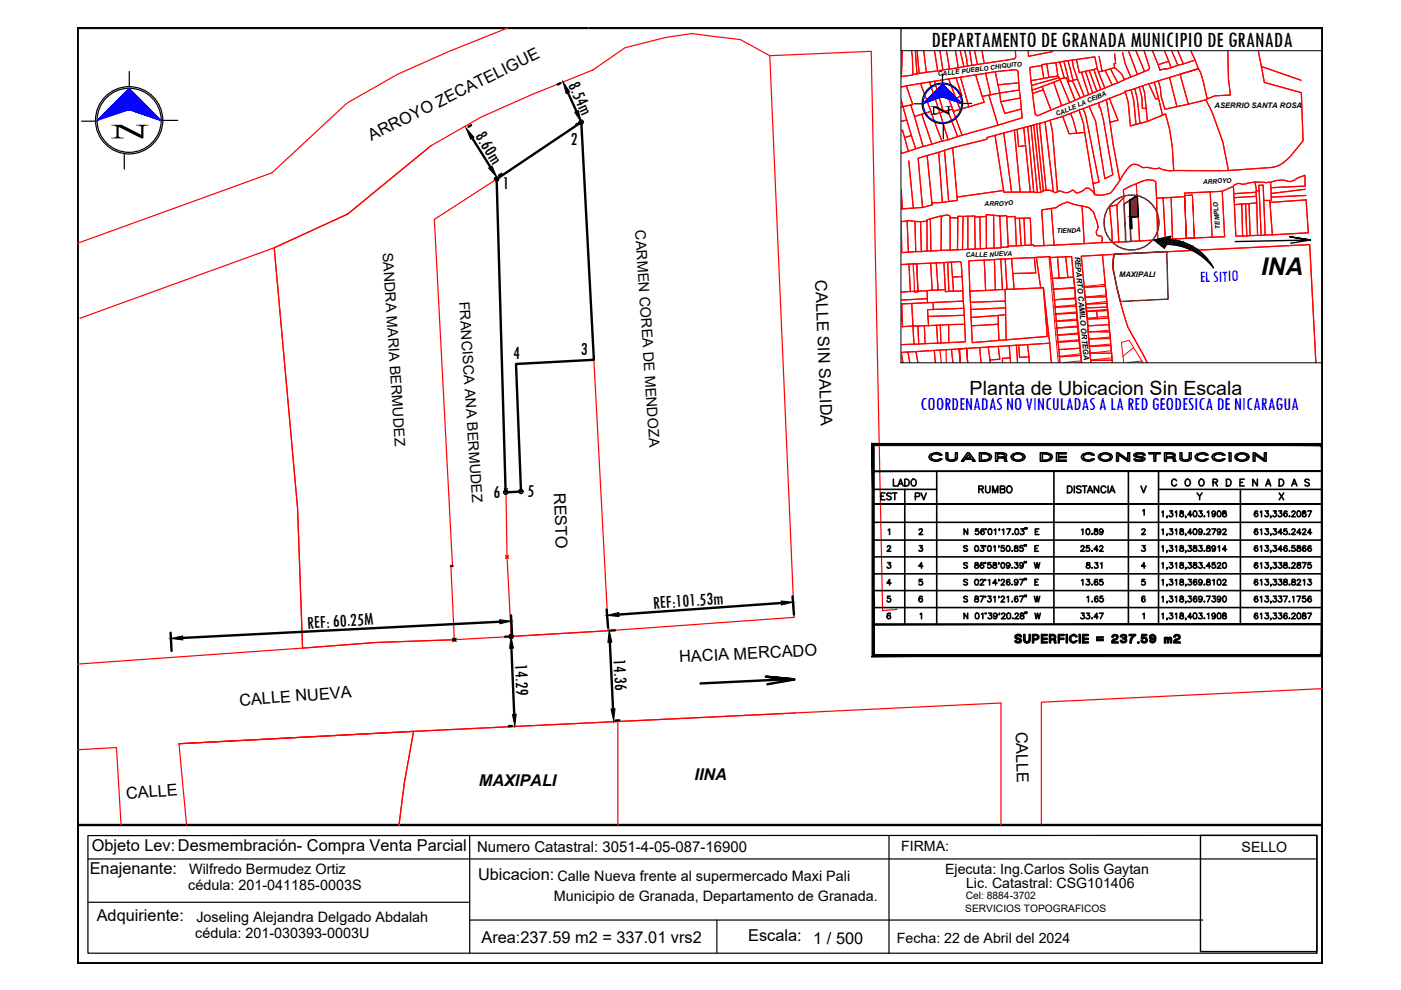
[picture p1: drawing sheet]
<svg xmlns="http://www.w3.org/2000/svg" width="297mm" height="210mm" viewBox="0 0 297 210" stroke-linecap="round" stroke-linejoin="round" font-family="sans-serif">
<defs><g id="words">
<text font-size="7.9" x="196.8" y="100.2">CUADRO DE CONSTRUCCION</text>
<text font-size="5.2" x="267.4" y="58.3">INA</text>
<text font-size="4.9" x="188.4" y="104.4">LADO</text>
<text font-size="4.8" x="197.5" y="9.9">DEPARTAMENTO DE GRANADA MUNICIPIO DE GRANADA</text>
<g font-size="4.4">
<text x="185.9" y="107.2">EST</text>
<text x="193.3" y="107.2">PV</text>
<text x="206.7" y="105.8">RUMBO</text>
</g>
<text font-size="4.2" x="205.6" y="83.7">Planta de Ubicacion Sin Escala</text>
<g font-size="4">
<text x="120.4" y="18" transform="rotate(65 120.4 18)">8.54m</text>
<text x="100.6" y="28.9" transform="rotate(58 100.6 28.9)">8.60m</text>
<text x="121" y="30.7">2</text>
<text x="106.5" y="40">1</text>
<text x="108.8" y="76.2">4</text>
<text x="123.2" y="75.4">3</text>
<text x="104.7" y="105.6">6</text>
<text x="111.9" y="105.3">5</text>
<text x="138.5" y="129.1" transform="rotate(-4 138.5 129.1)">REF:101.53m</text>
<text x="65.2" y="133.3" transform="rotate(-3 65.2 133.3)">REF: 60.25M</text>
<text x="109.2" y="140.9" transform="rotate(87 109.2 140.9)">14.29</text>
<text x="130.1" y="139.8" transform="rotate(87 130.1 139.8)">14.36</text>
</g>
<text font-size="4" fill="#00f" x="195.1" y="86.9">COORDENADAS NO VINCULADAS A LA RED GEODESICA DE NICARAGUA</text>
<g font-size="3.5">
<text x="78.8" y="29.9" transform="rotate(-26 78.8 29.9)">ARROYO ZECATELIGUE</text>
<text x="172.9" y="59.4" transform="rotate(88 172.9 59.4)">CALLE SIN SALIDA</text>
<text x="117.4" y="104.5" transform="rotate(88 117.4 104.5)">RESTO</text>
<text x="144.1" y="140.4" transform="rotate(-3 144.1 140.4)">HACIA MERCADO</text>
<text x="50.8" y="149.6" transform="rotate(-4 50.8 149.6)">CALLE NUEVA</text>
<text x="215.4" y="155.1" transform="rotate(89 215.4 155.1)">CALLE</text>
<text x="26.8" y="169.4" transform="rotate(-4 26.8 169.4)">CALLE</text>
<text x="19" y="185.2">Enajenante:</text>
<text x="19.4" y="180.5">Objeto Lev:Desmembración- Compra Venta Parcial</text>
<text x="101.4" y="186.5">Ubicacion:</text>
<text x="20.5" y="195.4">Adquiriente:</text>
<text x="102.1" y="200">Area:237.59 m2 = 337.01 vrs2</text>
<text x="158.6" y="199.6">Escala:</text>
<text x="172.4" y="200.2">1 / 500</text>
</g>
<text font-size="3.4" fill="#00f" x="254.4" y="59.9" transform="rotate(-2 254.4 59.9)">EL SITIO</text>
<g font-size="3.4">
<text x="101.5" y="166.7">MAXIPALI</text>
<text x="147.2" y="165.4">IINA</text>
</g>
<text font-size="3.2" x="101.1" y="180.7">Numero Catastral: 3051-4-05-087-16900</text>
<g font-size="3.1">
<text x="81.1" y="53.6" transform="rotate(86 81.1 53.6)">SANDRA MARIA BERMUDEZ</text>
<text x="134.7" y="48.9" transform="rotate(86 134.7 48.9)">CARMEN COREA DE MENDOZA</text>
<text x="97.3" y="64" transform="rotate(86 97.3 64)">FRANCISCA ANA BERMUDEZ</text>
<text x="40.1" y="185.3">Wilfredo Bermudez Ortiz</text>
<text x="39.9" y="188.7">cédula: 201-041185-0003S</text>
<text x="117.4" y="191.1">Municipio de Granada, Departamento de Granada.</text>
<text x="118.2" y="186.7">Calle Nueva frente al supermercado Maxi Pali</text>
<text x="41.6" y="195.4">Joseling Alejandra Delgado Abdalah</text>
<text x="41.4" y="198.9">cédula: 201-030393-0003U</text>
</g>
<g font-size="3">
<text x="191.1" y="180.4">FIRMA:</text>
<text x="200.4" y="185.3">Ejecuta: Ing.Carlos Solis Gaytan</text>
<text x="263.2" y="180.7">SELLO</text>
<text x="204.8" y="188.2">Lic. Catastral: CSG101406</text>
<text x="190.2" y="200">Fecha: 22 de Abril del 2024</text>
</g>
<text font-size="2.6" fill="#f00" x="197" y="24.3">N</text>
<g font-size="2.2">
<text x="204.8" y="190.6">Cel: 8884-3702</text>
<text x="204.7" y="193.5">SERVICIOS TOPOGRAFICOS</text>
</g>
<g font-size="1.6">
<text x="257.5" y="23">ASERRIO SANTA ROSA</text>
<text x="227.9" y="54.4" transform="rotate(85 227.9 54.4)">REPARTO CAMILO ORTEGA</text>
<text x="237.3" y="58.7">MAXIPALI</text>
</g>
<g font-size="1.4">
<text x="198.9" y="16.2" transform="rotate(-7 198.9 16.2)">CALLE PUEBLO CHIQUITO</text>
<text x="224" y="24.7" transform="rotate(-23 224 24.7)">CALLE LA CEIBA</text>
<text x="255.1" y="39" transform="rotate(-2 255.1 39)">ARROYO</text>
<text x="208.8" y="43.7" transform="rotate(-2 208.8 43.7)">ARROYO</text>
<text x="224" y="49.4" transform="rotate(-2 224 49.4)">TIENDA</text>
<text x="258.7" y="48.5" transform="rotate(-95 258.7 48.5)">TEMPLO</text>
<text x="204.8" y="54.6" transform="rotate(-2 204.8 54.6)">CALLE NUEVA</text>
</g>
</g></defs>
<!-- layer: 2 -->
<g fill="none" stroke="#f00" stroke-width=".25">
<path d="M191.1 14h.1l-.1 2.2M191.3 10.8l-.1 3.2M192.2 18.2l-1.1 .3M193.3 10.8l.3 5M194.1 10.8l.3 4.9 .5-.1-.4-4.8M194.4 15.7l-3.3 .5v.2M195.2 17.7l-3 .5 1.3 4-.4 .1 .8 2.4M195.8 10.8l.6 4.5-1.5 .3M198.1 10.8l.7 4.2-2.4 .3M198.1 17.2l-1 .2 2.2 6.5-1.7 .4 2.1 5.6-2.1 .7-2.2-6.4 2-.6-2.2-5.9 1.9-.3M199.3 10.8l.6 4-1.1 .2M199.7 17l-1.6 .2 1.9 6.5 .9-.3"/>
<path d="M200.7 10.8l.6 3.8-1.4 .2M202.6 10.8l.6 3.6M202.7 16.5l-1.6 .2M203.2 14.4l-1.9 .2M203.6 10.8l.8 3.3 .8-.1M203.6 16.4l-.9 .1 1.2 3.8-1.2 .5 .9 2.4 1.8-.6M204.4 14.1l-1.2 .3M204.6 10.8l.4 2.1-.1 .1 .3 1M205.6 10.8l.5 3-.9 .2M206.6 10.8l.6 2.9-1.1 .1M206.9 15.9l-3.3 .5 1.8 6.2M208.2 10.8l.5 2.7-1.5 .2"/>
<path d="M209 15.5l-2.1 .4 1.4 4.5 1.3-.2M211 15.2l4.4-.4 .4 .3 .2 2.5M215.3 10.8l.1 1.3-.3 .4-6.4 1M216 17.6l-4.4 .4-.6-2.8-2 .3 1 4.6 1.9-.4-.3-1.7M216 17.6l.1 1.5-4.2 .6 .3 1.8 4.1-.7-.2-1.7M218 10.8l.1 1.1 5.1-1M218.6 17.1l.1 1M218.9 19.8l.6 4.5 .5 .3 2.8-1.3M220.9 13.9l-2.6 .4 .3 2.8M221 18.4l.2 .7M221.3 16.6l1.1-.2-.5-2.9-1 .2 .4 2.9-2.7 .5M221.9 13.5l2-.2 .4 2.8-1.9 .3"/>
<path d="M223.9 13.3l.8-.1 1 3.4-1 .1 .1 .2-1.4 .5M224.3 16.1l.3 .4-5.9 1.6 .1 1 4.6-1.7 1.7 5-2.3 .9-1.6-4.2-2.3 .7-.1-.7M224.6 16.5l.1 .2M224.7 13.2l.9-.2 1.1 4.3-.3 .1 1.5 3.9-1.1 .5M224.8 16.9l2 4.9-1.7 .6M225.6 13l.9-.1 1 4.2h-.2M225.7 16.6l.4-.1 .3 .9M226.5 12.9l.8-.2 .3 1.4 .8 2.7-.9 .3M226.7 17.3l.6-.2 1.7 3.6-1.1 .6M227.3 12.7l.9-.1 .6 2.8 .5-.1 1.5 4.8-.9 .3M228.4 16.8l1.5 3.6-.9 .3M230.1 15.1l-.8 .2"/>
<path d="M230.9 14.9l-.8 .2 1.6 4.6 .9-.4M231.7 19.7l-.9 .4M231.9 14.7l-1 .2 1.7 4.4 .8-.3M232.6 14.5l-.7 .2 1.5 4.3 .8-.3-1.3-3.4M233 11.9l.7 3.2-.8 .2-.8-3.2-3.9 .5M234.3 14.9l-.6 .2M234.3 14.9l1.5 3.1M235.4 14.6l-1.1 .3M236.3 14.4l-.9 .2 1.6 3 1.4-.7M237 17.6l-2.8 1.1M238 11.1l.6 2.4 1.1 2.8-1.3 .6-.6-1.2-1.5-1.3-.1-.9h.3l-.2-2.1M239.3 11l1.8 4.8-1.4 .5"/>
<path d="M239.8 19.1l-1.3 .2 .1 .3M240.6 18.8l-.8 .3 .6 2.2 .4 5.1 .9-.2M240.8 10.8l1.9 4.4-1.6 .6M241.5 18.5l-.9 .3 .5 2 .6 5.4 1.6-.5M242.6 10.8l1.1 3.6-.1 .4-.9 .4M243.6 17.8l-1.4 .4 .5 1.4 .3 3.4h-.8l-.1-2.6-.6-1.9 .7-.3M244.4 10.8l1.5 4.1 1.1-.4 .1 .2 1.2-.3M244.7 17.4l.9-.3 .4 1.5 .2 1.8 .8 2.8 2.5-.6M246.9 10.8l.9 2.2M248 16.4l-2.4 .7M248.4 10.8l1.3 3-1.4 .6-.5-1.4-2.3 .7M249.7 10.8l1.2 2.7-1.2 .3"/>
<path d="M252.5 10.8l.9 1.9-2.5 .8M253.4 12.7l.7 1.9-3.9 1.1 1.7 6.4 3.8-.9 .3-.2M260.3 10.8l.1 5.8 .5 3.6-3.3 .1-1.6 .7a24.8 24.8 0 0 0-1.9-6.4l-6.1 1.8 1.5 6.2 2.4-.5M266.8 10.8l.6 3.3M275.9 17l-8.5-2.9 .7 3.4 7.8 2.1 .4 10.2-1.1 1.4a10.7 10.7 0 0 1-4.7 4.1l-1.1 .2-9 .7M91.4 30.9l-17.7 14.5-15.6 7.1 5 55.2 1 29.7 15.5-1.2 16.7-.6M191.1 21.2l.3 1.4 1.7-.3M191.1 22.7l.3-.1 .8 2.8-1.1 .3M191.1 32.1v.4l1.5-.4M191.1 32.5v.1M191.8 29.2l.8 2.9 1.6-.6M192.2 25.4l1 3.3-1.4 .5-.4-1.6-.3 .1"/>
<path d="M192.7 34.1l.9 10 2-.1M193.2 28.7l1 2.8 1.5-.4M195.4 24.2l-1.5 .5 1.8 6.4 1.9-.5M196.6 33l-1.9 .6 .9 10.4M199 32.3l-2.4 .7 1 10 2.2-.1M200 23.7l-.7 .2 1.7 5.7 2-.6M200.3 31.9l1.7-.6 1 11.2-1.9 .2zM200.3 31.9l-1.3 .4 .8 10.6 1.3-.2M201 29.6l-1.3 .3M202.1 23.6l-.1-.4-1.1 .2 2.1 5.6 1-.3M202.7 20.8l-1.6-4.1-1.4 .3 2.3 6.2M203.6 23.2l-1.5 .4 1.9 5.1 7.6-2.2"/>
<path d="M208.3 20.4l.4 1.3-3.3 .9M210 20.1l-.4 .1 2 6.3M211 28.7l-1.8 .5 .1 .3-7.3 1.8M212.8 28.2l-1.8 .5 1.8 11.7-9.9 1.4M212.8 28.2l1.7 12.5M215.1 27.6l-2.3 .6M215.7 27.4l-.6 .2 1.2 13.1h2.2l-1.1-9.8M216.3 20.8l.2 2.3-3.5 .9-.8-2.5M216.5 23.1l.2 1.9-5.1 1.5M217.9 26.8l-.8 .3 .3 3.8-1.4 .2-.3-3.7 1.4-.3M218.6 26.7l-.7 .1 1.3 13.9M219.2 26.5l-.6 .2 1.3 14.1"/>
<path d="M219.8 26.3l-.6 .2 1.5 14.2M220.4 26.2l-.6 .1 1.4 14.2M221.6 25.9l-1.2 .3 1.4 14.1a3.4 3.4 0 0 1 2 .6l.4-.3M222.6 25.5l-1 .4 1.7 14.7M225.3 24.7l-2.7 .8 .5 2.2 1.1 12.9M227 24l-1.7 .7 1.4 3.7 1.6-.2M229.6 23l-.8 .3M230 28.1l-.3-1.9-.9-2.9-1.8 .7 .5 1.4 .8 2.8 1.7-.1 1.7 10.8M230.9 22.5l-1.3 .5 .6 1.4 2.8 14.2-1.3 .3 .4 2.4M234.6 21.1l-1.6 .7 .1 1h.2l.6 2.6 2 11.6-1.7 .9-1.9-12.2-1.4-3.2 2.1-.7M235.2 20.9l-.6 .2 .7 4.9 1.7-.5-1.8-4.6 3.4-1.3 .6 2.1 .5 5 1.1-.3M235.3 26l.7 4.4 1.4 7.9"/>
<path d="M240.9 38.9l.7 12.2 3.9-.3-.3-8.8h1.4l.5 8.8h-1.6M243 23l.3 2.7 3.2-1.3M245.6 20.9l-.9-3.5-1.1 .4 1.4 3.2 .6-.1 .9 3.5 .6-.3 .9 3.4 .6 3.7 .2 5h11.6l-1.1-6.1-2.3-6.4-1.3-2.5M249.1 36.2h-1.6l-1.1-.3-.6-.3a3.7 3.7 0 0 1-2.6-.1 1.77 1.77 0 0 1-1.8-.5 1.74 1.74 0 0 0-2.4 .8l-2.9 4.4a2.47 2.47 0 0 1-2.4 1.2l-1.6-.1-.4-.7-.5-.3a.93 .93 0 0 0-1.6 .1l-.3 .2a.99 .99 0 0 1-1.5-.1l-.4-.2a2.17 2.17 0 0 1-2.8 .1l-.4 .2M266 38.6l.4 1.9M269.4 38.7a5.3 5.3 0 0 1 3.8-.2l.8-.1 2.7-1.2v2.3l-7.2 .3zM269.4 38.7l-.6-.1-.3 .2-.6-.1a11.2 11.2 0 0 0-4.1 .3l-.5 .1a1.35 1.35 0 0 0-1.8 .4M269.5 39.8v1.2l7.2-.9M191.1 47h.1M191.1 40.2l.2 4.1M191.1 53.6h.1M192.3 46.9l-1.2 .1 .1 6.6 1.4-.1"/>
<path d="M192.7 56l.3 5.8M193.6 44.1l-2.5 .2M194 46.9h-1.7l.3 6.6 1.6-.2M194.4 55.9l-3.3 .2M195.2 47l-1.2-.1 .2 6.4h1.1M196.6 53.2h.8M197.2 46.4l-.7 .2v.3l-1.3 .1 .1 6.3 1.3-.1-.1-6.3M197.3 55.8h1.2l.4 5.7h-1.3M197.6 43l.1 .4-2.1 .6M198.5 55.8l1.6-.1 .3 5.7-1.5 .1M199.6 46l.4-.3a1.68 1.68 0 0 1 1.4 .1v.4M200.1 55.7l.8-.1 .3 6.2h-.8v-.4"/>
<path d="M200.9 55.6h.8l.2 3.2 2.1-.2 .1 3.1h-1.9l-.3-2.9M201.4 53l-1.9 .1v-7.3l-2.3 .6 .2 6.8 2.1-.1M201.7 55.6l1.9-.1 .2 .3 .2 2.8M204.1 52.9l-1.1 .1 .1-6.8h-1.7v6.8h1.6M204.2 45.9l-1.1-.1v.4M205.2 45.8l-1 .1-.1 7h1.1M207.7 46h-1.1l.1-.2h-1.5v7.1l1.6-.1-.2-6.8M207.9 52.7l-1.1 .1M208.7 55.2l-3.3 .1 .2 6.4M210.7 45.6l1.3 .2 .3 6.7M210.7 45.6l-1.6-.1v.4l-1.4 .1 .2 6.7h1.2v-6.8M210.7 45.6v7"/>
<path d="M210.7 52.6l-1.6 .1M212 45.8l1.4-.1 .1 .3 1.7-.1v.4h.9M212.2 54.9l-1.4 .1M212.8 40.4v.4l3.5-.1M213.5 46l.3 6.2M214.5 54.8l4.8-.2 .3 3.3-4.9 .1-.2-3.2-1.4 .1M214.7 58l.3 3.3h-1.5M215.2 46.3l.3 5.8h1M215.5 52.1l-4.8 .5M216.1 46.3h1l.3 5.7-.9 .1zM217.1 46.3l1.4-.1 .2 5.7-1.3 .1M218.7 51.9h.4v.3l2.2-.1"/>
<path d="M219.3 54.6h.4l1 6.4h.5l.9 10.3-8.8 .8M219.7 54.6l2.9-.2v.2M220.9 44.5l2-.3 .6 7.8-2.2 .1zM221.9 40.3l-.7 .2a3.1 3.1 0 0 1-2.4 .2h-.3M222.9 44.2l1.1-.2 .6-.4a2.27 2.27 0 0 1 2.6-.4l2.2 .5 .5 7.9M224.2 54.5l-1.6 .1 .5 4.4M224.2 54.5l1.7-.1 .5 4.4h1.2l.3 2.3-4.5 .2-.3-2.3h1.5zM225.9 54.4h1.3l.4 4.4M226.4 58.8l-1.8 .2M229.4 43.7a3 3 0 0 1 2.9 2.6 2.98 2.98 0 0 1 .1 3l.1 .3a.9 .9 0 0 0 1 .5 1.45 1.45 0 0 1 .1 1.3l-3.7 .2M229.9 51.6l-6.4 .4M233.7 54.1l-4.5 .2 .7 6.6"/>
<path d="M233.7 54.1l.7 6.6-4.5 .2 .2 2.1 4.5-.1-.2-2.2M233.7 54.1l2.5-.2a7.7 7.7 0 0 0 .2 4.8l.8 4 2 6.7 4 7.5M235.8 51.4h-2.2M236.2 53.9l41.5-2 1.3 25M236.8 43.4l-1.5 .4 .5 7.6 1.4-.1M241.6 51.1l-1.8 .1M245.2 42l-.2-3.5-.5-.3a4.5 4.5 0 0 0-3.2 .6l-3.1 1.5 .1 1.6-1.5 1.5 .4 7.9h1.5M246.6 42l1.7-.1 .3 8.8-1.5 .1M248.3 41.9l2.9-.2 .3 8.8-2.9 .2M256.6 40.7l-5.5 .2 .1 .8M257 50.3l2.6-.1-.5-9.6-2.5 .1 .4 9.6-5.5 .2M259.1 40.6l2.4-1.1 .1 1.6 4.7-.3 .1-.3 .6-.1 .4 9.5h-.8l-.1-6.9-1.7 .2 .3 6.8 1.5-.1"/>
<path d="M261.6 41.1v.8M261.6 41.9l.1 1.5M263.3 43.3l-1.6 .1 .3 6.7 1.5-.1M264.1 43.2l-.8 .1 .2 6.7h.8M264.8 43.2h-.7l.2 6.8h.8M266.3 40.8l.1 .8M266.4 41.6l.1 1.4M266.4 41.6l-4.8 .3M267 40.4l-.1-1.1 .9-.1 .1 3.3h1.3M267.9 42.5l.3 7.3-.8 .1M269.3 42.9l.5 6.9h-1.6M269.5 41.8l.1 .7h-.4l.1 .4 7.6-.5 .5 7-7.6 .4"/>
<path d="M269.5 41v.8l7.4-.4M125.9 76.3l3.1 57.4-20.2 1.2M191.1 68h.2l.1 1.3h-.3M191.1 67h.2v1M191.1 66.1h.1l.1 .9M191.1 64.5l.1-.1v1.7M192.5 74.6l-1.4 .1 .3 2.2M193.3 64.3l-2.1 .1M193.8 73l-2.7 .1M194.2 74.5l-1.7 .1 .4 2.3M194.6 61.7l-3.5 .2M194.6 69.1l1.4-.1 .1 3.9h-1.3"/>
<path d="M196.6 61.6l-2 .1-.2-5.8 2.9-.1 .3 5.7-1 .1v1.7l-5.5 .3M196.6 63.3l.1 .9 1.1-.1M196.7 64.2l-3.4 .1 .3 4.8h1l.2 3.8-1 .1-.2-3.9-2.2 .2M196.9 69h1.7l.2 3.8-2.7 .1M197.9 65.6l-1.2 .1v1.4M198.1 74.3l-3.9 .2 .4 2.4M198.6 69l.8-.1 .1 3.8-.7 .1M199.4 68.9l1.7-.1v3.8l-1.6 .1M201.7 74.1l-3.6 .2 .2 2.6M202.2 61.7l-1 .1M203.4 74l-1.7 .1 .3 2.8M204.1 61.7l.1 2.1-6.4 .3 .1 1.5 6.5-.2-.2-1.6"/>
<path d="M204.4 65.4v1.4l-7.7 .3 .2 1.9h-.9M204.4 66.8l.1 1.9-3.4 .1M204.5 68.7l.2 3.8-3.6 .1M204.9 73.9l-1.5 .1 .2 2.9M207.7 73.7l-2.8 .2 .3 3M209 61.6l2-.1-.2-6.5-2.1 .2 .3 6.4-3.4 .1 .2 2.4M209.5 73.6l-1.8 .1 .3 3.2M209.9 76.3v.6M211.6 68.7v-1.8l-5.7 .4 .2 5.3 5.7-.4-.2-3.5-5.6 .4M211.6 66.9l1.6-.2v-1.4l-7.4 .3 .1 1.7M211.6 73.4l-2.1 .2 .4 2.7M212.5 61.4l-1.5 .1"/>
<path d="M212.6 76.9l-.1-.9 1.7-.1 .1 1M213.1 61.4h-.6l-.3-6.5h.9l.4 6.4-.4 .1 .1 2.4M213.2 65.3v-1.5l-7.4 .3v1.5M213.2 66.7l.1 5.4-1.5 .1M214 73.3l-2.4 .1 .4 2.8-2.1 .1M214.2 75.9l-.2-2.6 1.5-.1 .2 3.7M215.5 73.2h.5M217.9 73.1l4.7-.3 .3 4.1M218.2 75.6l-.3-2.5-1.9 .1 .2 2.6 2-.2v1.3M220.7 61l-5.7 .3M221.2 61l.1 .7M221.3 61.9h.1"/>
<path d="M221.4 62.2v.5M221.5 62.9h.1M221.5 63.2v.5M221.5 63.9h.1M221.6 64.2v.4M221.7 64.9h.1M221.7 65.2l.1 .5M221.8 65.9h.1M221.8 66.1v.5M221.9 66.9h.1M221.9 67.1l.1 .5M222 67.9h.1"/>
<path d="M222 68.1l.1 .5M222.1 68.9h.1M222.1 69.1l.1 .5M222.2 69.9h.1M222.3 70.1v.5M222.3 70.8h.1M222.3 71.1l.1 .5M222.4 71.8h.1M222.5 72.1l.1 .7M224.6 75.6l.1 1.3M227.9 61.1l.1 2.2-4.4 .2-.2-2.2M228 63.3l.1 1.6-4.4 .3-.1-1.7"/>
<path d="M228.1 64.9l.2 1.5-4.5 .2-.1-1.4M228.3 66.4l.1 1.5-4.4 .2-.2-1.5M228.4 67.9l.1 1.4-4.4 .3-.1-1.5M228.5 69.3l.1 1.5-4.4 .3-.1-1.5M228.6 70.8l.2 1.5-4.5 .3-.1-1.5M228.8 72.3l.2 1.5-4.5 .3-.2-1.5M229 73.8l.1 1.6-4.5 .2-.1-1.5M229.1 75.4l.2 1.5h-.5M229.3 76.9h.1M230.2 64.5l.1 .8M230.7 70.3l.2 1.5h4.5l-.1-1.4M231.1 74.9l.1 1.5"/>
<path d="M231.3 76.9l-.1-.5h4.6l.1 .5M234.6 62.9l.1 1.4-4.5 .2-.1-1.5M234.7 64.3l.1 .8-4.5 .2 .1 .7h2.1l.2 1.6h-2.1l-.2-1.6M234.8 65.1l.1 .7-2.4 .2M234.9 65.8l.1 1.6-2.3 .2M235 67.4l.2 1.4-4.6 .3v-1.5M235.2 68.8l.1 1.6-4.6-.1-.1-1.2M235.4 71.8l.1 1.4-4.5 .2-.1-1.6M235.5 73.2l.2 1.7h-4.6l-.1-1.5M235.7 74.9l.1 1.5M37.9 157.7l49.8-2.6-2 10.8-1.1 9M168.7 151.2l-81 3.9-49.8 2.6 1.7 17.2"/>
</g>
<!-- layer: 0 -->
<g fill="#720000" stroke="#720000" stroke-width=".21">
<path d="M239.5 42.5l1.6-1.1v1.1z"/>
<path d="M239.5 42.5l1.8 3.4-.2-3.4zM239.5 42.5l1.8 3.4h-1.7z"/>
<path d="M239.6 45.9h1.7zM239.6 45.9l.3 .1z"/>
<path d="M239.6 46l.4 2.4-.1-2.4zM239.6 46l.4 2.4h-.3zM239.7 48.4h.3z"/>
<path d="M239.7 48.4h.3zM239.7 48.4h.3z"/>
</g>
<!-- layer: Nivel 1 -->
<g fill="none" stroke="#f00" stroke-width=".21">
<path d="M222.4 54.4l.4 4.7M222.8 59.1l4.9-.4 .2 2.2-4.9 .4zM223 61.3l.2 2.3M223.2 63.6l4.9-.5 .1 1.5-4.9 .5zM223.3 65.1l.1 1.4M223.4 66.5l5-.4 .1 1.5-4.9 .5zM223.6 68.1l.1 1.5M223.7 69.6l5-.5 .1 1.5-5 .4zM223.8 71l.2 1.4 4.9-.4M224 72.4l.3 3.2M225.4 76.9l3.9-.4 .1 .4M227.9 60.9l.2 2.2"/>
<path d="M228.2 64.6l.2 1.5M228.5 67.6l.2 1.5M228.8 70.6l.1 1.4M228.9 72l.3 3M229.3 76.5l-.1-1.5-4.9 .6 .1 1.3M230.1 64.5l.3 3 4.5-.5M230.1 64.4l4.5-.5 .2 1.7M230.4 67.5l.3 2.9M230.9 73.4l4.6-.5 .1 1.5-4.5 .4zM231.1 74.8l.1 1.5M231.3 76.9l-.1-.6 4.6-.4 .1 1M234.5 62.5l-.2-2.2-4.5 .4 .2 2.3"/>
<path d="M234.6 63.9l-.1-1.4-4.5 .5 .1 1.5M234.8 65.6l.1 1.4M234.8 65.6l-4.5 .4M234.9 67l.3 3M235.3 71.5l-.1-1.5-4.5 .4 .1 1.5M235.5 72.9l-.2-1.4-4.5 .4 .1 1.5M235.6 74.4l.2 1.5M238.1 75.5l2.2-1.8 1.8 2.8M238.1 75.5l.2 1.4M238.9 76.9l3.2-.4 .2 .4M240.3 73.7l-.9-1.6-1.6 .5 .3 2.9"/>
</g>
<!-- layer: Nivel 2 -->
<g fill="none" stroke="#f00" stroke-width=".25">
<path d="M107.6 5.9l-12.5 5.1-10.8 4.7-10.7 6.1-16 14.9-41.1 14.9M124.8 5.9h.1M125.7 14.9l6.8-4.8 8.6-2.1 5.6-.9 10.2 1.3 6.3 3.4 5.2 119.1-39.4 2.8-20.2 1.2M126 14.7l-13.2 5.3-10.8 4.8-10.6 6.1-17.7 14.5-15.6 7.1 5 55.2 1 29.7 15.5-1.2 16.7-.6M163.2 11.8l21.5-.9 2.4 118.6 3.1-.3M191.2 14l-.1 2.2M191.3 10.8l-.1 3.2h-.1M192.2 18.2l1.3 4-.4 .1 .8 2.4M193.3 10.8l.3 5M194.1 10.8l.3 4.9 .5-.1-.4-4.8M194.4 15.7l-3.3 .5v.2M195.2 17.7l-4.1 .8"/>
<path d="M195.8 10.8l.6 4.5 2.4-.3-.7-4.2M196.4 15.3l-1.5 .3M197.1 17.4l2.2 6.5M198.1 17.2l-2.9 .5 2.2 5.9-2 .6 2.2 6.4 2.1-.7-2.1-5.6M199.3 10.8l.6 4M199.7 17l-1.6 .2 1.9 6.5M200.7 10.8l.6 3.8 1.9-.2-.6-3.6M201.1 16.7l-1.4 .3 2.3 6.2M201.3 14.6l-2.5 .4M202.7 16.5l-1.6 .2 1.6 4.1M203.6 10.8l.8 3.3M204.6 10.8l.4 2.1-.1 .1 .3 1-2 .4"/>
<path d="M205.6 10.8l.5 3-.9 .2M206.6 10.8l.6 2.9M206.9 15.9l-4.2 .6 1.2 3.8-1.2 .5 .9 2.4 1.8-.6-1.8-6.2M208.2 10.8l.5 2.7-2.6 .3M209 15.5l-2.1 .4 1.4 4.5M211 15.2l4.4-.4 .4 .3 .2 2.5M211.6 18l.3 1.7 4.2-.6M215.3 10.8l.1 1.3-.3 .4-6.4 1M216 17.6l-4.4 .4-.6-2.8-2 .3 1 4.6 1.9-.4 .3 1.8 .8 2.5 3.5-.9-.2-2.3-4.1 .7M216 17.6l.3 3.2M218 10.8l.1 1.1 5.1-1M218.6 17.1l.2 2"/>
<path d="M218.8 19.1l4.6-1.7 1.7 5-2.3 .9-1.6-4.2-2.3 .7zM218.9 19.8l.6 4.5 .5 .3 2.8-1.3M220.9 13.7l1-.2 .5 2.9-1.1 .2zM220.9 13.9l-2.6 .4 .3 2.8M221 18.4l.2 .7M221.3 16.6l-2.7 .5M221.9 13.5l2-.2 .4 2.8M222.4 16.4l1.9-.3 .3 .4-5.9 1.6M223.9 13.3l.8-.1 1 3.4-1 .1 .1 .2-1.4 .5M224.6 16.5l.1 .2M224.8 16.9l2 4.9M225.6 13l1.7-.3 .3 1.4 .8 2.7"/>
<path d="M225.6 13l-.9 .2M225.6 13l1.1 4.3M225.7 16.6l.4-.1 .3 .9M226.5 12.9l1 4.2h-.2M226.7 17.3l.6-.2 1.7 3.6-1.1 .6M226.7 17.3l-.3 .1 1.5 3.9-2.8 1.1M227.5 17.1l.9-.3 1.5 3.6M228.2 12.6l.6 2.8 .5-.1 1.5 4.8-1.8 .6M230.1 15.1l1.6 4.6M230.9 14.9l-1.6 .4M230.9 14.9l1.7 4.4M231.7 19.7l-.9 .4"/>
<path d="M231.9 14.7l-1 .2M232.6 14.5l-.7 .2 1.5 4.3 .8-.3-1.3-3.4M233 11.9l.7 3.2-.8 .2-.8-3.2-4.8 .6M233.4 19l-1.7 .7M234.3 14.9l-.6 .2M235.4 14.6l-1.1 .3 1.5 3.1M236.3 14.4l-.9 .2 1.6 3 1.4-.7M237 17.6l-2.8 1.1M238 11.1l.6 2.4 1.1 2.8-1.3 .6-.6-1.2-1.5-1.3-.1-.9h.3l-.2-2.1M239.3 11l1.8 4.8M239.8 19.1l-1.3 .2 .1 .3M240.6 18.8l.5 2 .6 5.4 1.6-.5 3.2-1.3"/>
<path d="M240.8 10.8l1.9 4.4-3 1.1M241.5 18.5l-1.7 .6 .6 2.2 .4 5.1M241.5 18.5l.7-.3 .5 1.4 .3 3.4h-.8l-.1-2.6zM242.6 10.8l1.1 3.6-.1 .4-.9 .4M243.6 17.8l-1.4 .4M244.4 10.8l1.5 4.1 1.1-.4 .1 .2 1.2-.3M244.7 17.4l-1.1 .4 1.4 3.2 .6-.1 .9 3.5 .6-.3 .9 3.4 .6 3.7 .2 5h11.6l-1.1-6.1-2.3-6.4-1.3-2.5M246.9 10.8l.9 2.2M248 16.4l-2.4 .7M248.4 10.8l1.3 3-1.4 .6-.5-1.4-2.3 .7M249.7 10.8l1.2 2.7M252.5 10.8l1.6 3.8-3.9 1.1 1.7 6.4 3.8-.9 .3-.2"/>
<path d="M253.4 12.7l-3.7 1.1M260.3 10.8l.1 5.8 .5 3.6-3.3 .1-1.6 .7a24.8 24.8 0 0 0-1.9-6.4l-6.1 1.8 1.5 6.2 2.4-.5M266.8 10.8l.6 3.3M275.9 17l-8.5-2.9 .7 3.4 7.8 2.1 .4 10.2-1.1 1.4a10.7 10.7 0 0 1-4.7 4.1l-1.1 .2-9 .7M105.3 38l-13.2 8.5 3.8 73.5M191.1 32.1v.5M191.1 27.7l.3-.1 .4 1.6 1.4-.5M191.1 21.2l.3 1.4-.3 .1M191.8 29.2l.8 2.9-1.5 .4M192.2 25.4l2 6.1M192.7 34.1l.9 10 2-.1M193.1 22.3l-1.7 .3 .8 2.8-1.1 .3"/>
<path d="M195.4 24.2l-1.5 .5 1.8 6.4 1.9-.5M195.7 31.1l-3.1 1M199 32.3l-4.3 1.3 .9 10.4 2.1-.6-1.1-10.4M200.9 23.4l-1.6 .5 1.7 5.7 2-.6M201 29.6l-1.3 .3M202 31.3l-3 1 .8 10.6M202 31.3l1 11.2-1.9 .2-.8-10.8M203.6 23.2l-1.5 .4-.1-.4-1.1 .2 2.1 5.6 1-.3-1.9-5.1M209.6 20.2l-1.3 .2 .4 1.3-3.3 .9M210 20.1l-.4 .1 2 6.3M211 28.7l-1.8 .5 .1 .3-7.3 1.8M211.6 26.5l-7.6 2.2"/>
<path d="M212.8 28.2l-1.8 .5 1.8 11.7-9.9 1.4M215.1 27.6l1.2 13.1h2.2l-1.1-9.8M215.7 27.4l-2.9 .8 1.7 12.5M215.7 27.4l1.4-.3 .3 3.8-1.4 .2zM216.5 23.1l.2 1.9-5.1 1.5M217.1 27.1l.8-.3 1.3 13.9M217.9 26.8l.7-.1 1.3 14.1M218.6 26.7l.6-.2 1.5 14.2M219.2 26.5l.6-.2 1.4 14.2M219.8 26.3l.6-.1 1.4 14.1a3.4 3.4 0 0 1 2 .6l.4-.3M220.4 26.2l1.2-.3 1.7 14.7M222.6 25.5l-1 .4"/>
<path d="M225.3 24.7l-2.7 .8 .5 2.2 1.1 12.9M227 24l-1.7 .7 1.4 3.7 1.6-.2M227 24l1.8-.7 .9 2.9 .3 1.9-1.7 .1-.8-2.8zM229.6 23l-.8 .3M230 28.1l2.1 13.2M233 21.8l-3.4 1.2 .6 1.4 2.8 14.2-1.3 .3M234.6 21.1l-1.6 .7 .1 1h.2l.6 2.6 2 11.6-1.7 .9-1.9-12.2-1.4-3.2M234.6 21.1l.6-.2 1.8 4.6-1.7 .5zM235.2 20.9l3.4-1.3 .6 2.1 .5 5 2-.5M235.3 26l.7 4.4 1.4 7.9M243 23l.3 2.7M245.6 20.9l-.9-3.5 .9-.3 .4 1.5 .2 1.8 .8 2.8 2.5-.6"/>
<path d="M249.1 36.2h-1.6l-1.1-.3-.6-.3a3.7 3.7 0 0 1-2.6-.1 1.77 1.77 0 0 1-1.8-.5 1.74 1.74 0 0 0-2.4 .8l-2.9 4.4a2.47 2.47 0 0 1-2.4 1.2l-1.6-.1-.4-.7-.5-.3a.93 .93 0 0 0-1.6 .1l-.3 .2a.99 .99 0 0 1-1.5-.1l-.4-.2a2.17 2.17 0 0 1-2.8 .1l-.4 .2M261.5 39.5l.1 1.6 4.7-.3 .1-.3 .6-.1 .4 9.5h-.8M261.5 39.5l-2.4 1.1M266 38.6l.4 1.9M269.4 38.7l-.6-.1-.3 .2-.6-.1a11.2 11.2 0 0 0-4.1 .3l-.5 .1a1.35 1.35 0 0 0-1.8 .4M269.4 38.7a5.3 5.3 0 0 1 3.8-.2l.8-.1 2.7-1.2v2.3l-7.2 .3zM269.5 39.8v2M58.1 52.5l-41.2 15M191.1 40.2l.2 4.1h-.2M191.1 47h.1M191.1 53.6h.1M192.3 46.9h1.7"/>
<path d="M192.7 56l-1.6 .1M193.6 44.1l-2.3 .2M194.2 53.3l-3 .3-.1-6.6 1.2-.1 .3 6.6M194.4 55.9l-1.7 .1 .3 5.8M194.4 55.9l2.9-.1 .3 5.7-3 .2zM195.2 47l-1.2-.1 .2 6.4h1.1M196.5 46.9l.1 6.3h.8M197.2 46.4l-.7 .2v.3l-1.3 .1 .1 6.3 1.3-.1M197.2 46.4l2.3-.6v7.3l-2.1 .1zM197.3 55.8h1.2l.4 5.7h-1.3M198.5 55.8l1.6-.1 .3 5.7M199.6 46l.4-.3a1.68 1.68 0 0 1 1.4 .1v.4"/>
<path d="M200.1 55.7l1.6-.1 .2 3.2 2.1-.2 .1 3.1h-1.9M200.9 55.6l.3 6.2h-.8v-.4l-1.5 .1M201.1 42.7l-3.5 .3M201.4 46.2h1.7l-.1 6.8h-1.6zM201.4 53l-1.9 .1M201.7 55.6l1.9-.1 .2 .3 .2 2.8M201.9 58.8l.3 2.9-1 .1M204.2 45.9l-1.1-.1v.4M205.2 52.9l-2.2 .1M205.2 45.8l-1 .1-.1 7M205.2 45.8v7.1l1.6-.1M205.2 45.8h1.5l-.1 .2h1.1"/>
<path d="M206.6 46l.2 6.8 1.1-.1M207.7 46l.2 6.7M208.7 55.2l-3.3 .1 .2 6.4M209.1 45.9v6.8l1.6-.1M209.1 52.7h-1.2M210.7 45.6l-1.6-.1v.4l-1.4 .1M212 45.8l1.4-.1 .1 .3 1.7-.1v.4h.9l.4 5.8 .9-.1-.3-5.7M212.2 54.9h.9l.4 6.4-1 .1zM212.2 54.9l-1.4 .1M212.8 40.4v.4l3.5-.1M213.5 46l.3 6.2M214.5 54.8l4.8-.2 .3 3.3-4.9 .1z"/>
<path d="M214.5 54.8l-1.4 .1M214.7 58l.3 3.3M215.2 46.3l.3 5.8M216.1 46.3h1M216.5 52.1l-2.7 .1v.2l-1.5 .1-.3-6.7-1.3-.2v7l1.6-.1M217.1 46.3l1.4-.1 .2 5.7-1.3 .1M218.7 51.9h.4v.3l2.2-.1M219.3 54.6h.4l1 6.4h.5l.9 10.3-8.8 .8M219.7 54.6l2.9-.2v.2M221.9 40.3l-.7 .2a3.1 3.1 0 0 1-2.4 .2h-.3M223.1 59l.5 4.5 4.4-.2M223.1 59h1.5l-.4-4.5 1.7-.1 .5 4.4h1.2l.3 2.3-4.5 .2"/>
<path d="M223.5 52l-.6-7.8-2 .3 .4 7.6M224.2 54.5l-1.6 .1 .5 4.4M225.9 54.4h1.3l.4 4.4M226.4 58.8l-1.8 .2M229.4 43.7l.5 7.9 3.7-.2a1.45 1.45 0 0 0-.1-1.3 .89 .89 0 0 1-1.1-.8l.1-.3a2.53 2.53 0 0 0-.2-2.7 2.91 2.91 0 0 0-3.3-2.7l-2-.5a2.29 2.29 0 0 0-2.4 .5l-.6 .4-1.1 .2M229.9 51.6l-8.6 .5M233.7 54.1l2.5-.2a7.7 7.7 0 0 0 .2 4.8l.8 4 2 6.7 4 7.5M233.7 54.1l-4.5 .2 .7 6.6M233.7 54.1l.7 6.6M235.8 51.4h-2.2M236.2 53.9l41.5-2 1.3 25M236.8 43.4l-1.5 .4 .5 7.6 1.4-.1"/>
<path d="M238.3 41.9l-.1-1.6 3.5-1.7a3.2 3.2 0 0 1 3.3-.1l.2 3.5M238.3 43.3v-1.4l-1.5 1.5 .4 7.9M238.7 51.3h-1.5M241.4 45.9l.2 5.2 3.9-.3-.3-8.8h1.4l.5 8.8M241.6 51.1l-1.8 .1M246.6 42l4.6-.3 .3 8.8M248.3 41.9l.3 8.8-3.1 .1M256.6 40.7l2.5-.1 .5 9.6-2.6 .1zM256.6 40.7l-5.5 .2 .1 .8M257 50.3l-8.4 .4M261.6 41.1v.8l4.8-.3 .1 1.4M261.6 41.9l.4 8.2 1.5-.1"/>
<path d="M263.3 43.3l-1.6 .1M264.8 43.2l1.7-.2 .1 6.9-1.5 .1zM264.8 43.2h-.7M265.1 50h-1.6l-.2-6.7 .8-.1 .2 6.8M266.3 40.8l.1 .8M267 40.4l-.1-1.1 .9-.1 .1 3.3h1.3M267.9 42.5l.3 7.3M269.3 42.9l.5 6.9-2.4 .1M276.7 40.1l-7.2 .9M276.9 41.4l-7.4 .4 .1 .7h-.4l.1 .4 7.6-.5 .5 7-7.6 .4M191.1 66.1h.1l.1 1.9M191.1 68h.2l.1 1.3h-.3"/>
<path d="M191.1 67h.2M191.2 64.4l-.1 .1M192.5 74.6l.4 2.3M193.3 64.3l-2.1 .1v1.7M193.6 69.1h1l.2 3.8-1 .1zM193.8 73l-2.7 .1M194.2 74.5l-3.1 .2 .3 2.2M194.6 76.9l-.4-2.4 3.9-.2 .2 2.6M194.6 69.1l1.4-.1 .1 3.9h-1.3M194.6 61.7l-3.5 .2M196.6 61.6v1.7l-5.5 .3M196.6 63.3l.1 .9-3.4 .1 .3 4.8-2.2 .2"/>
<path d="M196.9 69h1.7l.2 3.8M197.8 64.1l6.4-.3 .2 1.6-6.5 .2zM197.8 64.1l-1.1 .1M197.9 65.6l-1.2 .1v1.4M199.3 74.2l.3 2.7M199.4 68.9l.1 3.8 1.6-.1v-3.8l-2.5 .2M199.5 72.7l-3.4 .2M200.6 74.1v2.8M201.7 74.1l.3 2.8M203.4 74l-5.3 .3M204.1 61.7l.1 2.1M204.4 65.4v1.4l-7.7 .3 .2 1.9h-.9"/>
<path d="M204.4 66.8l.3 5.7-3.6 .1M204.5 68.7l-3.4 .1M204.9 73.9l.3 3M205.8 65.6l7.4-.3v1.4l-1.6 .2v1.8M207.7 73.7l-4.3 .3 .2 2.9M209.9 76.3l-.4-2.7-1.8 .1 .3 3.2M211 61.5l-.2-6.5-2.1 .2 .3 6.4-3.4 .1 .2 2.4M211.6 73.4l.4 2.8-2.1 .1v.6M211.6 66.9l-5.7 .4 .1 1.8 5.6-.4 .2 3.5-5.7 .4-.1-3.5M212.5 61.4l-3.5 .2M213.1 61.4l.1 3.9M213.2 63.8l-7.4 .3 .1 3.2"/>
<path d="M213.2 66.7l.1 5.4-1.5 .1M214 73.3l-4.5 .3M214.2 75.9l-1.7 .1 .1 .9M215.5 73.2l-1.5 .1 .3 3.6M216 73.2h-.5l.2 3.7M216 73.2l1.9-.1 .3 2.5-2 .2zM217.9 73.1l4.7-.3 .3 4.1M218.2 75.6v1.3M220.7 61l-7.2 .3M221.2 61l1.4 11.8M223.6 63.5l.2 3.1 4.5-.2M223.8 66.6l.3 3 4.4-.3-.1-1.4-4.4 .2"/>
<path d="M224.1 69.6l.1 1.5 4.4-.3M224.2 71.1l.3 3 4.5-.3-.2-1.5-4.5 .3M224.6 75.6l.1 1.3M227.9 61.1l.2 3.8-4.4 .3M228.1 64.9l.3 3M228.5 69.3l.3 3M229 73.8l.1 1.6-4.5 .2-.1-1.5M229.1 75.4l.2 1.5h-.5M229.9 60.9l4.5-.2 .2 2.2-4.5 .1zM230.1 63l.1 1.5M230.3 65.3l.1 .7M230.4 66h2.1l.2 1.6h-2.1z"/>
<path d="M230.6 67.6v1.5M230.7 70.3l.2 1.5M230.9 71.8l.1 1.6M231.1 74.9l.1 1.5M234.6 62.9l.2 2.2-4.5 .2-.1-.8 4.5-.2M234.8 65.1l.2 2.3-2.3 .2M234.9 65.8l-2.4 .2M235 67.4l.3 3-4.6-.1-.1-1.2 4.6-.3M235.3 70.4l.1 1.4M235.4 71.8l.3 3.1h-4.6l-.1-1.5 4.5-.2M235.4 71.8h-4.5M235.7 74.9l.2 2"/>
<path d="M235.8 76.4h-4.6l.1 .5M107.3 105l.2 13.1 .9 16.9-12.1 .6-.7-15.6M64.1 137.4l-47.6 3.4M16.5 159l8.2-.5 1 16.4M37.9 157.7l49.8-2.6-2 10.8-1.1 9M87.7 155.1l124.5-6v25.8M131 153v21.9M280.3 146l-59.5 2.9v25.9"/>
</g>
<!-- layer: CVL_CUADCON_LIN -->
<path d="M193.6 56l.8-.1 .2 6-.7 .1zM203.3 74l1.6-.1 .3 3-.3-3-1.6 .1 .3 2.9z" fill="none" stroke="#f00" stroke-width=".25"/>
<path d="M251.2 41.4h1.6l.4 9.1h-1.7l-.3-9.1h1.6l.4 9.1h-1.7z" fill="none" stroke="#f00" stroke-width=".21"/>
<!-- layer: CVL_CUADCON_TIT -->
<path d="M238.3 43.3l1.2-.8 .3 8.7-1.1 .1z" fill="none" stroke="#720000" stroke-width=".34"/>
<g fill="none" stroke="#000" stroke-width=".34">
<path d="M239.5 42.5l1.6-1.1 .3 4.5-1.5 .1 .1 2.4-.3 .1zM226.3 103h.5a.78 .78 0 0 1 .5 .8 .78 .78 0 0 1-.5 .7h-.5zM227.8 103v1.5M229.2 103.3l-.1-.2a.54 .54 0 0 0-.9 .3l1 .7-.1 .3-.2 .1-.5-.1-.2-.1M229.5 103h.9M230 103v1.5M230.6 104.5l.5-1.5 .6 1.5M230.8 104h.7M232.9 103v1.5l-.9-1.5v1.5M234.5 103.4a.52 .52 0 0 0-.6-.4 .52 .52 0 0 0-.5 .6v.3a.52 .52 0 0 0 .5 .6 .52 .52 0 0 0 .6-.4M234.9 103v1.5M235.3 104.5l.5-1.5 .6 1.5"/>
<path d="M235.5 104h.6M241.9 103l.6 1.5 .5-1.5M249.4 101.9a.52 .52 0 0 0-.6-.3 .52 .52 0 0 0-.4 .6v.3a.52 .52 0 0 0 .4 .5 .52 .52 0 0 0 .6-.3M251.5 101.7a.67 .67 0 0 1 .9 .6 .67 .67 0 0 1-.9 .7l-.2-.5zM253.8 104.5l.6 .7v.8M254.3 101.8a.67 .67 0 0 1 1 .2 .67 .67 0 0 1-.3 1 .68 .68 0 0 1-.8-.3 .68 .68 0 0 1 .1-.9zM254.9 104.5l-.5 .7M257.2 102.3l.8-.1 .1-.4-.3-.2h-.6v1.4M257.7 102.3l.4 .7M260 101.6h.5a.78 .78 0 0 1 .5 .7 .78 .78 0 0 1-.5 .7h-.5zM263.8 101.6h-.9v1.4h.9M266.6 101.6v1.4l-1-1.4v1.4"/>
<path d="M268.4 103l.5-1.4 .5 1.4M271.2 101.6h.5a.75 .75 0 0 1 .5 .7 .75 .75 0 0 1-.5 .7h-.5zM271.2 104.5l1 1.5M272.2 104.5l-1 1.5M273.9 103l.5-1.4 .6 1.4M274.1 102.6h.7M277.6 101.8l-.3-.2-.6 .2v.3l.9 .5v.2l-.3 .2-.6-.2M215.2 135.9l.3 .3 .7 .1M215.2 135.9h.2M215.4 135.9l.2 .1M215.5 134.6a.44 .44 0 0 0-.3 .4 .44 .44 0 0 0 .3 .5M215.6 134.5l.7 .1"/>
<path d="M215.6 135.5l.6 .1M215.6 135.3l.7 .1M216.2 135.6l.1 .2-.1 .2M216.2 136h-.6M216.2 135.4a.44 .44 0 0 1 .3 .4 .44 .44 0 0 1-.3 .5M216.3 134.6l.2 .4M216.6 135h-.3a.46 .46 0 0 0-.5-.3 .46 .46 0 0 0-.3 .5h.1M217.3 135.7v-1.2h-.2v1.2a.68 .68 0 0 0 .6 .6 .68 .68 0 0 0 .7-.6v-1.2h-.2v1.2M217.3 135.7l.4 .4M217.7 136.1h.1M218.2 135.7l-.4 .4M219.7 135.6a.53 .53 0 0 0 .6-.5 .53 .53 0 0 0-.5-.6h-.9v1.8h.2v-.7h.7"/>
<path d="M219.7 135.4a.32 .32 0 0 0 .4-.3 .32 .32 0 0 0-.3-.4h-.7v.7h.7M220.8 134.5h1.2v.2h-.9v.6h.9v.3h-.9v.5h.9v.2h-1.2zM223.3 134.7h-.6v.7h.6M223.3 134.7h.1M223.3 134.7a.32 .32 0 0 1 .3 .4 .32 .32 0 0 1-.3 .3M223.4 135.6l.2 .2M223.5 135.8l.1 .5M223.6 135.5l.3 .8M223.6 135.5a.53 .53 0 0 0 .2-.6 .53 .53 0 0 0-.5-.4h-.8v1.8h.2v-.7h.7M223.6 136.3h.3M224.4 134.5h1.2v.2h-1v.6h1v.3h-1v.7h-.2zM226.1 134.5h.2v1.8h-.2z"/>
<path d="M226.8 135.4a.83 .83 0 0 0 .6 .9 .83 .83 0 0 0 .9-.5h-.2M226.9 134.9l-.1 .5M227.1 135.8l.5 .3 .4-.3M227.1 135v.8M227.6 134.5l.6 .2 .1 .3h-.2M227.6 134.5l-.7 .4M228 135l-.4-.3-.5 .4M228.8 134.5h.2v1.8h-.2zM229.5 134.5h1.2v.2h-.9v.6h.9v.3h-.9v.5h.9v.2h-1.2zM232.6 135h1.3v.3h-1.3zM232.6 135.6h1.3v.2h-1.3zM235.8 135h.2"/>
<path d="M236.2 135.5l-.4 .3-.1 .3M236.2 134.8h.3l.3 .1-.1 .4M236.2 134.8l-.2 .2M236.2 135.8l-.2 .3h1v.2h-1.2v-.2M236.7 135.4l-.5 .2M236.7 135.6l-.5 .2M236.9 134.7a.67 .67 0 0 0-1.2 .3M236.9 134.7l.1 .5-.3 .4M237.8 134.6l-.3 .4h.3M237.8 135a.38 .38 0 0 1 .5-.3 .38 .38 0 0 1 .2 .5l-.1 .1M238 136h.4M238 136l-.2-.2h-.2l.3 .5"/>
<path d="M238.4 135.4l.2 .3-.2 .3M238.4 135.3h-.3v.2h.3M238.6 134.6l.3 .4-.3 .3a.58 .58 0 0 1 .1 .8 .58 .58 0 0 1-.8 .1M238.6 134.6h-.8M239.6 136.3h.3M239.8 136.3a1.59 1.59 0 0 1 1-1.6v-.2h-1.4v.2h.9l-.5 .6-.2 1M241.3 136.1h.2v.2h-.2zM241.9 135.9l.3 .3M242 135.9h.2M242.2 135.2a.63 .63 0 0 1 .8 .1 .63 .63 0 0 1 .1 .8M242.2 135.9l.3 .2 .3-.1M242.2 135.3l.1-.6h.8v-.2h-1l-.1 1h.3"/>
<path d="M242.3 135.5a.44 .44 0 0 1 .7 0M242.9 135.5l.1 .3-.2 .2M243.1 136.1l-.3 .2-.6-.1M243.8 135.9l.2 .3M243.8 135.9h.2M244 135.9l.5 .2M244 135.1l.2-.3 .2-.1 .3 .4M244.7 135.9l-.2 .1M244.7 135.1l-.3 .4-.4-.3M244.8 135.1v.1M244.9 135.9l-.3 .3h-.6M244.9 135a.6 .6 0 0 0-.8-.5 .6 .6 0 0 0-.3 .9 .6 .6 0 0 0 1 .1l-.1 .4"/>
<path d="M245 134.9v1M247.1 135.3v-.1h-.2v1.1h.2l.1-.9 .3 .2M248.1 135.6l-.3-.2-.1 .9h-.2v-.7M248.2 135.2l.2 .3v.8h-.2v-.7M248.2 135.2l-.5 .1a.35 .35 0 0 0-.6 0M248.9 135h.2a.4 .4 0 0 1 .6-.2 .4 .4 0 0 1 .1 .5M249.8 135.4l-.7 .2-.2 .7h1.3v-.2h-1.1l.3-.3M250 134.7a.72 .72 0 0 0-1.1 .3M250 134.7l.2 .3-.1 .3-.7 .5"/>
</g>
<!-- layer: 0 -->
<g fill="none" stroke="#000" stroke-width=".51">
<path d="M16.5 5.9h263.8v198.4h-263.8zM118.8 17.7l-.5 .2M120.4 19.6l1.8 4M99.9 26.5l-.6 .4M100.1 29.3l3.9 6.1M105.3 38l17.9-12.1 2.7 50.4-16.5 .9 1.1 27-3.3 .2zM106.4 36.9l-.6 .3M122.7 26.2l-.6 .2M36.2 134.2l.2 3.8M95.6 120h.3M105.9 131.8l-67.2 3.5M107.8 135h-.7"/>
<path d="M108.3 130.5l.3 3.8M108.4 137.4l.6 14M128.6 129.2l.3 3.9M129.3 136.2l.7 14.1M130.4 133.6l-.8 .1M165.7 127.8l-34.5 2.5M168 126.4l.3 3.9M108.6 153.9l-.7 .1M131.3 152.7l-.8 .1M148.5 144.9l19.3-.9-5.4-.5 6.1 .6-5.8 1M16.5 174.9h263.8v29.4h-263.8z"/>
</g>
<g fill="none" stroke="#000" stroke-width=".21">
<path d="M191 10.8h89.3v66.1h-89.3zM105 37.6l.7 .7M105.7 37.6l-.7 .7M106.9 103.6l.7 .7M107.6 103.6l-.7 .7M96 135.3l.7 .7M96.7 135.3l-.7 .7M108 134.6l.7 .7M108.7 134.6l-.7 .7"/>
<circle cx="105.3" cy="38" r=".23"/>
<circle cx="107.2" cy="103.9" r=".23"/>
<circle cx="96.3" cy="135.6" r=".23"/>
<circle cx="108.4" cy="134.9" r=".23"/>
</g>
<g fill="none" stroke="#000" stroke-width=".25">
<path d="M191 5.9v4.9M244.7 50.9h.1M244.9 50.8v.3M245.1 50.8l.1 .1M245.2 51l-.2 .1M245.3 51.3h.1M245.5 50.7h.1M245.5 50.8l-.2 .2 .1 .2M245.6 51.1l-.2 .1 .1 .2M245.8 50.7l-.3 .1 .1 .2M245.8 51.4l-.3 .1 .1 .1M245.9 51l-.2 .1 .1 .2"/>
<path d="M245.9 51.7l-.1 .1M246 50.5l-.2 .2 .1 .1M246.1 52h.1M246.1 51.3l-.3 .1 .2 .2M246.1 50.5l.1 .2M246.2 50.8l-.2 .1 .1 .2M246.2 51.5l-.2 .1 .1 .3M246.3 51.1l-.2 .1 .1 .2M246.4 51.8l-.3 .1 .2 .3M246.4 50.5h.1M246.4 50.7l-.1 .1 .1 .2M246.5 51.4l-.2 .1 .1 .2"/>
<path d="M246.5 52.1l-.2 .1M246.6 51l-.2 .1 .1 .2M246.6 51.7l-.2 .1 .1 .2M246.6 52.4h.1M246.7 50.5l-.2 .1 .1 .2M246.8 50.4h.1M246.8 51.2l-.2 .2 .1 .2M246.8 51.9l-.2 .2 .1 .2M246.9 50.8l-.2 .1 .1 .2M246.9 51.5l-.2 .1 .1 .2M246.9 52.2l-.2 .1 .2 .2M247 50.4l-.2 .1 .1 .2"/>
<path d="M247 51.1l-.1 .1v.2M247.1 51.8l-.2 .1 .1 .2M247.1 50.3l.1 .2M247.1 52.1v.2M247.2 50.6l-.2 .2 .1 .2M247.2 51.4l-.2 .1 .1 .2M247.2 50.6l.2 .2M247.3 51.8a12.8 12.8 0 0 1 10 5M247.3 51.8l-.4 .9-2.2-1.8 3.6-.8-.5 .7a11.2 11.2 0 0 1 9.5 6M247.3 50.9l-.2 .2 .1 .1M247.4 51.6l-.2 .2v.1M247.4 50.2l.1 .2"/>
<path d="M247.5 50.5l-.3 .1M247.5 51.2l-.2 .1 .1 .2M247.6 50.8l-.2 .1 .1 .2M247.6 51.5l-.2 .1 .1 .2M247.7 50.2h.1M247.7 50.3l-.2 .2 .1 .2M247.7 51.1l-.2 .1 .2 .2M247.8 51.8h-.1M247.9 50.6l-.2 .1 .1 .2M247.9 51.4h-.2l.1 .2M248 50.2l-.2 .1 .1 .2M248 50.9l-.2 .1 .2 .2"/>
<path d="M248 51.6l-.1 .2M248.2 50.1l-.1 .1M248.2 50.8v.3M248.2 51.2l-.2 .1 .1 .2M248.3 51.5l-.2 .1 .2 .2M248.5 50.8v.1M248.5 51l-.2 .1 .1 .3M248.5 51.7l-.2 .2M248.6 51.3l-.2 .1 .2 .2M248.8 50.9l-.2 .1 .1 .2M248.8 51.6l-.2 .1 .1 .2M248.8 50.9l.1 .2"/>
<path d="M248.9 51.1l-.2 .2 .1 .2M248.9 51.9h-.1M249.1 51.4l-.3 .2 .2 .2M249.2 51l-.2 .1 .1 .2M249.2 51.7l-.2 .1 .1 .1M249.3 51h.1M249.3 51l.1 .2M249.4 51.3l-.3 .1 .1 .2M249.5 51.6l-.2 .1 .1 .2M249.6 51.1l-.2 .2 .1 .1M249.7 51.9l-.2 .1M249.8 51.1v.2"/>
<path d="M249.8 51.4l-.2 .1 .1 .2M250 51.7l-.3 .1 .1 .2M250.1 51.1h.1M250.1 51.3l-.2 .1 .1 .2M250.1 52l-.2 .1M250.2 51.6h-.2l.1 .3M250.2 51.2h-.1l.1 .2M250.4 51.8l-.2 .1 .1 .3M250.5 51.3h.1M250.5 51.4l-.2 .1 .1 .2M250.5 52.1l-.2 .1M250.6 51.7l-.1 .1v.2"/>
<path d="M250.7 51.3v.3M250.8 51.9l-.2 .2 .1 .2M250.9 51.5l-.2 .1 .1 .2M251 51.4h.1M251 52.2l-.2 .1M251.1 51.4v.3M251.1 51.8l-.2 .1 .1 .2M251.2 52.1l-.1 .1v.2M251.3 51.6l-.1 .2 .1 .1M251.4 52.4l-.2 .1M251.5 51.6l.1 .2M251.5 51.9l-.2 .1 .1 .2"/>
<path d="M251.7 52.2l-.2 .1 .1 .2M251.8 51.8l-.2 .1 .1 .2M251.8 52.5l-.2 .1M251.9 51.8l.1 .1M251.9 52.1l-.2 .1 .2 .2M252.1 52.3l-.2 .2 .1 .2M252.2 51.9l-.2 .1 .2 .2M252.2 52.6l-.1 .2M252.4 52v.1M252.4 52.2l-.2 .1 .1 .2M252.4 52.9h.1M252.5 52.5l-.2 .1 .1 .2"/>
<path d="M252.6 52.1l-.2 .1 .2 .2M252.7 52.7l-.2 .2 .1 .1M252.8 52.3l-.2 .1 .1 .2M252.8 53l-.1 .1M252.9 52.3h.1M252.9 52.3l.1 .2M253 52.6l-.2 .1 .1 .2M253.1 52.9l-.2 .1 .1 .2M253.2 52.5h-.2l.2 .2M253.3 53.2l-.2 .1M253.4 53.4h.1M253.4 52.6h.1"/>
<path d="M253.4 52.7l-.2 .1 .1 .2M253.5 52.7l.1 .2M253.5 53l-.2 .1 .2 .2M253.7 53.3l-.2 .1 .1 .2M253.8 52.9l-.2 .1 .2 .2M253.8 53.6h.1M254 53h.1M254 53.1l-.2 .2 .1 .2M254.1 53.1l.1 .2M254.1 53.4l-.2 .1 .2 .2M254.3 53.7l-.2 .2M254.4 53.3l-.2 .1 .2 .2"/>
<path d="M254.4 54h.1M254.6 53.6h-.2l.1 .2M254.6 53.5l.2 .2M254.7 53.8l-.2 .1 .1 .2M254.8 53.8l.1 .2M254.9 54.1l-.2 .2M254.9 53.7l-.1 .1M255 54.4h-.1M255.2 54l-.3 .1 .2 .2M255.3 54.2l-.2 .2 .1 .2M255.4 54.2l.1 .2M255.5 54.5l-.2 .1 .1 .2"/>
<path d="M255.6 54.4l.1 .3M255.6 54.8l-.1 .1M255.8 55.1h-.1M255.8 54.7h-.1l.1 .2M256 54.9l-.1 .1 .1 .2M256.2 55.2l-.2 .1 .1 .1M256.4 55.5l-.2 .1M256.5 55.5l.1 .2M256.5 55.8h-.1M256.6 55.7l.1 .2M256.7 56h.1M256.8 56l.1 .2"/>
<path d="M257 56.3v.1M257.1 56.5v.1M18.6 177.2l260.6-.1v25h-260.6zM99.6 177.1v25M188.5 177.1v25M18.6 182.1h260.6M18.6 191.3h81M152 195.1v6.9"/>
</g>
<!-- layer: 2 -->
<path d="M99.6 195.1h155.4" fill="none" stroke="#000" stroke-width=".25"/>
<!-- layer: 0 -->
<path d="M23.6 26.5h2.2l4.1 2.1v-1.5a.59 .59 0 0 0-.8-.5h-.3v-.1h2.7v.1a.82 .82 0 0 0-1.1 .5v2.2h-.4l-4.8-2.4v1.8a.58 .58 0 0 0 .8 .5h.3v.1h-2.7l.2-.1a.77 .77 0 0 0 .9-.5v-1.6a.58 .58 0 0 0-.8-.5h-.3zM197.2 22.5h1.3l2.5 1.3v-1l-.7-.3 1.6 .1a.46 .46 0 0 0-.6 .3v1.4l-3.2-1.5v1a.46 .46 0 0 0 .7 .4h-1.6a.46 .46 0 0 0 .6-.4v-1z" fill="#000"/>
<!-- layer: NORTE -->
<circle cx="199.8" cy="21.9" r="4.1" fill="none" stroke="#00f" stroke-width=".25"/>
<g fill="none" stroke="#000" stroke-width=".25">
<path d="M27.4 15.2v3.2M199.8 15.7v1.9M17.3 25.7h3.1M26.3 32.6v3.3M34.5 25.5h3.2M193.8 22h1.8M200 26.2v3.3M204.1 21.9h1.9"/>
<circle cx="27.4" cy="25.5" r="6.8"/>
</g>
<!-- layer: TEXTOS -->
<g fill="#00f" stroke="#00f" stroke-width=".21">
<path d="M199.8 17.8l2.7 2.7h-5.4z"/>
<path d="M22.9 23.2l4.5-4.4 4.5 4.4z"/>
<path d="M22.9 23.2h4.5l-6.8 2.3z"/>
<path d="M27.4 23.2l6.7 2.3z"/>
<path d="M27.4 23.2h4.5l2.2 2.3z"/>
<path d="M199.8 20.5l4.1 1.4-1.4-1.4zM199.8 20.5l4.1 1.4z"/>
<path d="M197.1 20.5l-1.3 1.4zM197.1 20.5h2.7l-4 1.4z"/>
</g>
<g fill="none" stroke="#00f" stroke-width=".25">
<path d="M27.4 19.2l5.5 5.6-5.5-1.9-5.6 1.9zM27.4 19.4l5 5-5-1.7-5 1.7zM27.4 19.6l4.4 4.4-4.4-1.4-4.4 1.4zM27.4 19.9l3.8 3.8-3.8-1.3-3.8 1.3zM199.8 17.8l4.1 4.1-4.1-1.4-4 1.4zM199.8 18.1l3.4 3.4-3.4-1.1-3.3 1.1zM199.8 18.2l3 3.1-3-1.1-2.9 1.1zM199.8 18.4l2.7 2.6-2.7-.8-2.6 .8zM199.8 18.5l2.3 2.3-2.3-.8-2.2 .8zM199.8 18.8l1.6 1.6-1.6-.6-1.5 .6zM199.8 19.1l.9 .8-.9-.3-.8 .3zM199.8 19.2l.5 .5-.5-.2-.4 .2z"/>
<path d="M199.8 19.3l.3 .2h-.5zM20.6 25.5l6.8-6.7 6.8 6.8-6.8-2.4zM21.2 25.1l6.2-6.1 6.2 6.2-6.2-2.1zM24.2 23.3l3.2-3.2 3.2 3.2-3.2-1.1zM24.8 22.9l2.6-2.5 2.5 2.5-2.5-.8zM26 22.2l1.4-1.4 1.4 1.4-1.4-.5zM27 21.5l.4-.3 .3 .3-.3-.1zM27.4 20.6l2 2-2-.7-2 .7zM27.4 21l.8 .8-.8-.3-.8 .3zM196.1 21.7l3.7-3.7 3.8 3.7-3.8-1.3zM197.9 20.6l1.9-1.9 1.9 1.9-1.9-.7zM198.6 20.1l1.2-1.2 1.2 1.2-1.2-.4z"/>
</g>
<g fill="none" stroke="#000" stroke-width=".25">
<circle cx="27.4" cy="25.5" r="7.1"/>
<circle cx="199.8" cy="21.9" r="4.3"/>
</g>
<!-- layer: 0 -->
<g fill="none" stroke="#000" stroke-width=".3">
<path d="M261.9 51.2l15.9-.3-4.3-.7 4.3 .7-4.1 .7M254.5 177.1h24.7v24.7h-24.7z"/>
<circle cx="105.3" cy="38" r=".44"/>
<circle cx="123.2" cy="25.9" r=".44"/>
<circle cx="107.2" cy="104.4" r=".44"/>
<circle cx="110.4" cy="104.2" r=".44"/>
<circle cx="108.4" cy="134.9" r=".44"/>
</g>
<!-- layer: Nivel 2 -->
<g fill="none" stroke="#f00" stroke-width=".21">
<path d="M107.2 117.7l.6 .7M107.8 117.7l-.6 .7"/>
<circle cx="107.5" cy="118.1" r=".23"/>
</g>
<!-- layer: 0 -->
<path d="M119.4 17.4l1.4 2.1-.8 .3zM98.8 27.2l1.7 1.9-.7 .4zM103.6 35.6l.7-.4 1 2.3zM121.8 23.8l.8-.3 .6 2.4zM36.3 135.4l2.4-.6v.9zM105.9 131.4l2.5 .3-2.4 .5zM108.3 135l.6 2.4-.9 .1zM129.2 133.7l.5 2.4-.8 .1zM128.7 130.5l2.5-.6v.8zM165.6 127.4l2.5 .3-2.4 .6zM108.6 151.5l.8-.1-.3 2.5zM129.6 150.3h.8l-.3 2.5z" fill="#000" stroke="#000" stroke-width=".21"/>
<g fill="none" stroke="#720000" stroke-width=".3">
<path d="M247.4 53.3l.3 10.1-10.2 .5a51.9 51.9 0 0 1-1.6-8.1l.3-1.9 11.3-.6"/>
<circle cx="239.9" cy="47.2" r="5.8"/>
</g>
<!-- layer: CVL_CUADCON -->
<g fill="#000" stroke="#000" stroke-width=".21">
<path d="M185.1 99.8v.2l95.2-.2zM185.1 100l95.2-.2v.2z"/>
<path d="M184.9 94l.4 44.8v-44.3zM184.9 94l.4 44.8-.4 .4zM184.9 139.2l95.2-.4h-94.8zM184.9 139.2l95.2-.4 .2 .4zM280.1 138.8l.2 .4z"/>
<path d="M280.1 94.5v44.3l.2-44.5zM280.3 94.3v44.7l-.2-.2z"/>
<path d="M280.3 94l-.2 .5zM184.9 94h95.4l-.2 .5zM184.9 94l.4 .5h94.8z"/>
<path d="M185.1 106.8v.1l95.2-.1zM185.1 106.9l95.2-.1v.1z"/>
<path d="M185.1 132.3v.2l95.2-.2zM185.1 132.5l95.2-.2v.2z"/>
</g>
<!-- layer: CVL_CUADCON_LIN -->
<g fill="none" stroke="#000" stroke-width=".34">
<path d="M198.6 99.9v32.5M223.4 99.9v32.5M239.2 99.9v32.5M245.6 99.9v32.5M185.1 110.7h95.2M185.1 114.5h95.2M185.1 118.1h95.2M185.1 103.8h13.5M191.8 103.8v28.6M245.6 103.8h34.7M263 103.8v28.6M185.1 121.7h95.2"/>
<path d="M185.1 125.2h95.2M185.1 128.8h95.2M185.1 132.4h95.2"/>
</g>
<!-- layer: CVL_CUADCON_TX -->
<g fill="none" stroke="#000" stroke-width=".34">
<path d="M188.1 116l.1-.2a.35 .35 0 0 1 .5 0 .35 .35 0 0 1 0 .5l-.6 .6h.8M188.2 119.3h.6l-.3 .4a.41 .41 0 0 1 .4 .4 .41 .41 0 0 1-.4 .4 .41 .41 0 0 1-.4-.3M188.3 112.4l.3-.3v1.2M194.9 112.4v-.2l.4-.1 .3 .4-.8 .8h.8M194.9 115.7h.7l-.4 .5a.38 .38 0 0 1 .4 .4 .38 .38 0 0 1-.5 .3l-.3-.2M205.1 115.9l-.3-.2-.5 .2 .1 .3 .7 .3v.2l-.3 .2-.5-.2M205.1 119.5l-.3-.2-.5 .2 .1 .2 .7 .4v.2l-.3 .2-.5-.2M205.2 112.1v1.2l-.8-1.2v1.2M206.8 119.3v.4l.6 .3a.38 .38 0 0 1-.2 .5 .38 .38 0 0 1-.4-.2 .38 .38 0 0 1 0-.5l.5-.1 .1-.2-.2-.2zM206.8 115.8a.37 .37 0 0 1 .6 .2l-.1 .8a.59 .59 0 0 1-.7-.3 .59 .59 0 0 1 .2-.7zM207.4 112.1h-.5l-.1 .5a.43 .43 0 0 1 .7 0 .43 .43 0 0 1-.1 .7 .43 .43 0 0 1-.6-.2M207.9 115.7h.6l-.3 .5a.4 .4 0 0 1 .4 .3 .4 .4 0 0 1-.4 .5 .4 .4 0 0 1-.4-.3"/>
<path d="M208.5 119.5v-.2a.59 .59 0 0 0-.7 .5 .59 .59 0 0 0 .4 .7 .39 .39 0 0 0 .4-.4 .39 .39 0 0 0-.3-.4 .39 .39 0 0 0-.5 .4M208.6 112.3l-.2-.2a.58 .58 0 0 0-.5 .7 .58 .58 0 0 0 .6 .5 .38 .38 0 0 0 0-.7 .38 .38 0 0 0-.5 .3M209.6 115.8l.1-.1a.62 .62 0 0 1 .5 .6 .62 .62 0 0 1-.5 .6l-.3-.2v-.5zM209.6 112.2l.2-.1a.61 .61 0 0 1 .5 .6 .61 .61 0 0 1-.5 .6h-.2l-.1-.5zM210.1 119.3h-.6l-.1 .5a.41 .41 0 0 1 .7 0 .41 .41 0 0 1-.1 .6 .41 .41 0 0 1-.6-.2M210.6 119.3v.4l.7 .4a.4 .4 0 0 1-.4 .4 .4 .4 0 0 1-.4-.4l.8-.6-.1-.2zM210.7 116l.3-.3v1.2M210.8 112.4l.3-.3v1.2M211.8 115.8v-.1l-.1 .3M211.8 119.4l-.1 .2M211.9 112.2l-.1 .3M212.4 119.3h.2a.62 .62 0 0 1 .4 .6 .62 .62 0 0 1-.4 .6l-.4-.5z"/>
<path d="M212.5 112.4l.3-.3v1.2M212.9 115.7h-.6v.5a.41 .41 0 0 1 .6 0 .41 .41 0 0 1-.1 .6 .41 .41 0 0 1-.6-.1M213.5 112.1h.8l-.6 1.2M213.5 115.8a.37 .37 0 0 1 .6 .2l-.1 .8a.59 .59 0 0 1-.7-.3 .59 .59 0 0 1 .2-.7zM214.1 119.7a.38 .38 0 0 1-.5 .3 .38 .38 0 0 1-.2-.6 .38 .38 0 0 1 .7 .1v.2a.57 .57 0 0 1-.5 .8l-.2-.2M214.6 116.8h.1M214.7 113.2v.1zM215.2 115.8v.3a.49 .49 0 0 1 .5 .2 .49 .49 0 0 1 0 .5h-.5a.49 .49 0 0 1 0-.5 .49 .49 0 0 1 .5-.2v-.3zM215.2 119.3h.6l-.4 .4a.39 .39 0 0 1 .4 .4 .39 .39 0 0 1-.3 .4 .39 .39 0 0 1-.4-.3M215.3 112.2l.2-.1a.61 .61 0 0 1 .5 .6 .61 .61 0 0 1-.5 .6h-.2l-.1-.5zM216.4 112.1h.7l-.4 .5a.41 .41 0 0 1 .3 .6 .41 .41 0 0 1-.7-.1M216.9 115.7h-.6v.5a.42 .42 0 0 1 .6 0 .42 .42 0 0 1-.1 .7 .42 .42 0 0 1-.6-.2"/>
<path d="M216.9 119.7a.38 .38 0 0 1-.5 .3 .38 .38 0 0 1-.1-.6 .38 .38 0 0 1 .6 .1v.2a.57 .57 0 0 1-.4 .8l-.2-.2M217.3 115.5h-.2h.2l-.2 .3M217.3 119.1h-.2h.2l-.2 .3M217.4 112l-.1-.1v.3M217.6 115.5h-.1h.1l-.1 .3M217.6 119.1h-.1h.1l-.1 .3M217.7 112l-.1-.1v.3M219.3 119.3l.3 1.2 .3-1.2 .2 1.2 .3-1.2M219.4 116.3h.5M219.5 112.7h.5M220.1 115.7h-.7v1.2h.7M220.3 112.1h-.8v1.2h.8"/>
<path d="M229.2 116l.1-.2a.35 .35 0 0 1 .5 0 .35 .35 0 0 1-.1 .5l-.6 .6h.8M229.3 112.4l.3-.3v1.2M230.4 112.2a.59 .59 0 0 1 .7 .4 .59 .59 0 0 1-.4 .7l-.4-.2zM230.4 119.3v.4l.7 .3a.38 .38 0 0 1-.2 .5 .38 .38 0 0 1-.5-.2 .38 .38 0 0 1 .1-.5l.5-.1 .1-.2-.3-.2zM230.9 115.7h-.5l-.1 .5a.43 .43 0 0 1 .7 0 .43 .43 0 0 1-.1 .6 .43 .43 0 0 1-.6-.1M231.5 113.3h.1zM231.5 116.8h.1zM232.1 112.2v.3l.5 .2 .2 .2a.38 .38 0 0 1-.6 .4 .38 .38 0 0 1-.1-.6l.5-.2 .1-.2-.2-.2zM232.1 119.3h.7l-.4 .4a.39 .39 0 0 1 .4 .4 .39 .39 0 0 1-.3 .4 .39 .39 0 0 1-.5-.3M232.8 116.5h-.8l.6-.8v1.2M233.1 116l.3-.3h.2l.2 .3-.7 .9h.8M233.3 119.5l.3-.2v1.2"/>
<path d="M233.8 112.5a.36 .36 0 0 1-.5 .3 .36 .36 0 0 1-.1-.6 .36 .36 0 0 1 .6 .1v.2a.54 .54 0 0 1-.4 .8l-.3-.1M242.1 112.4l.1-.2 .3-.1 .3 .4-.8 .8h.8M242.2 115.7h.6l-.3 .5a.4 .4 0 0 1 .2 .6 .4 .4 0 0 1-.7-.1M242.3 108.3l.3-.3v1.2M246.4 108.6l.2-.3v1.3M246.4 112.4l.2-.3v1.2M246.4 116l.2-.3v1.2M246.4 119.5l.2-.2v1.2M247.5 109.5l-.1 .3M247.5 113.3l-.1 .2M247.5 116.8l-.1 .3M248 108.3h.6l-.3 .5a.39 .39 0 0 1 .3 .6 .39 .39 0 0 1-.7-.1"/>
<path d="M248 112.1h.6l-.3 .5a.4 .4 0 0 1 .3 .6 .4 .4 0 0 1-.7-.1M248 115.7h.6l-.3 .5a.39 .39 0 0 1 .3 .6 .39 .39 0 0 1-.7-.1M248 119.3h.6l-.3 .4a.39 .39 0 0 1 .3 .4 .39 .39 0 0 1-.3 .4 .39 .39 0 0 1-.4-.3M249.2 108.6l.2-.3v1.3M249.2 112.4l.2-.3v1.2M249.2 116l.2-.3v1.2M249.2 119.5l.2-.2v1.2M250.2 108.4v.4a.46 .46 0 0 1 .6 .1 .46 .46 0 0 1 0 .6l-.2 .1a.37 .37 0 0 1-.5-.3 .37 .37 0 0 1 .4-.5h.3l.1-.3-.3-.2zM250.2 112.2v.3l.6 .2 .1 .2a.38 .38 0 0 1-.5 .4 .38 .38 0 0 1-.1-.6l.5-.2 .1-.2-.3-.2zM250.2 115.8v.3a.46 .46 0 0 1 .6 .2 .46 .46 0 0 1 0 .5h-.6l-.1-.3 .7-.4 .1-.2-.3-.2zM250.2 119.3v.4l.7 .3a.38 .38 0 0 1-.2 .5 .38 .38 0 0 1-.5-.2 .38 .38 0 0 1 .1-.5l.5-.1 .1-.2-.3-.2zM251.4 109.5l-.1 .3"/>
<path d="M251.4 113.3l-.1 .2M251.4 116.8l-.1 .3M251.9 115.7h.7l-.4 .5a.39 .39 0 0 1 .3 .6 .39 .39 0 0 1-.6-.1M251.9 119.3h.7l-.4 .4a.39 .39 0 0 1 .4 .4 .39 .39 0 0 1-.3 .4 .39 .39 0 0 1-.4-.3M252.7 109.1h-.8l.5-.8v1.3M252.7 112.9h-.8l.5-.8v1.2M253.1 115.8v.3a.46 .46 0 0 1 .6 .2 .46 .46 0 0 1-.1 .5h-.5l-.1-.3 .6-.4 .1-.2-.2-.2zM253.1 119.3v.4l.6 .3a.38 .38 0 0 1-.1 .5 .38 .38 0 0 1-.5-.2 .38 .38 0 0 1 0-.5l.5-.1 .1-.2-.2-.2zM253.1 108.4a.37 .37 0 0 1 .6 .2l.1 .2a.53 .53 0 0 1-.5 .8l-.3-.6zM253.1 112.2l.2-.1a.61 .61 0 0 1 .5 .6 .61 .61 0 0 1-.5 .6h-.2l-.1-.5zM254.2 108.3h.7l-.4 .5a.4 .4 0 0 1 .3 .7 .4 .4 0 0 1-.7-.2M254.2 115.7h.7l-.4 .5a.4 .4 0 0 1 .3 .6 .4 .4 0 0 1-.7-.1"/>
<path d="M254.2 119.3h.7l-.4 .4a.41 .41 0 0 1 .4 .4 .41 .41 0 0 1-.3 .4 .41 .41 0 0 1-.5-.3M254.9 112.5a.38 .38 0 0 1-.5 .4 .38 .38 0 0 1-.2-.6 .38 .38 0 0 1 .6 0l.1 .2a.58 .58 0 0 1-.5 .8l-.2-.1M255.3 109.5h.1zM255.3 116.8h.1zM255.4 113.2v.1zM255.9 112.4l.1-.2 .3-.1 .3 .4-.8 .8h.8M255.9 115.8v.3a.46 .46 0 0 1 .6 .2 .46 .46 0 0 1 0 .5h-.6l-.1-.3 .7-.4 .1-.2-.3-.2zM256 108.6l.3-.3v1.3M256.9 112.1h.8l-.5 1.2M257.6 119.3h-.5l-.1 .5a.42 .42 0 0 1 .7 0 .42 .42 0 0 1-.2 .6 .42 .42 0 0 1-.6-.2M257.7 108.8a.38 .38 0 0 1-.5 .3 .38 .38 0 0 1-.2-.6 .38 .38 0 0 1 .6 0v.8a.33 .33 0 0 1-.5 .2l-.1-.2M257.7 116.1a.38 .38 0 0 1-.5 .4 .38 .38 0 0 1-.2-.6 .38 .38 0 0 1 .6 0l.1 .5-.2 .4-.3 .1-.2-.2"/>
<path d="M258.1 119.5a.36 .36 0 0 1 .3-.2 .36 .36 0 0 1 .4 .2l-.7 1h.8M258.2 108.4a.33 .33 0 0 1 .6 .2v.7a.33 .33 0 0 1-.6 .2l-.1-.5zM258.2 116l.3-.3v1.2M258.8 112.5a.36 .36 0 0 1-.5 .3 .36 .36 0 0 1-.1-.6 .36 .36 0 0 1 .6 .1v.2a.54 .54 0 0 1-.4 .8l-.3-.1M259.3 112.4a.36 .36 0 0 1 .3-.3 .36 .36 0 0 1 .3 .3l-.1 .4-.6 .5h.8M259.3 108.4v.4h.4a.37 .37 0 0 1 .3 .5 .37 .37 0 0 1-.5 .3 .4 .4 0 0 1-.3-.6 .4 .4 0 0 1 .6-.2l.1-.2v-.2zM259.4 119.3a.59 .59 0 0 1 .7 .5 .59 .59 0 0 1-.4 .7l-.4-.3zM260.1 116.5h-.9l.6-.8v1.2M266.6 108.5v-.1a.33 .33 0 0 0-.6 .2v.7a.38 .38 0 0 0 .7 0 .38 .38 0 0 0-.3-.6 .38 .38 0 0 0-.4 .4M266.6 112.3v-.1a.59 .59 0 0 0-.7 .4 .59 .59 0 0 0 .4 .7 .36 .36 0 0 0 .4-.3 .36 .36 0 0 0-.4-.4 .36 .36 0 0 0-.3 .3M266.6 115.9v-.1a.33 .33 0 0 0-.6 .2v.2a.52 .52 0 0 0 .3 .7 .36 .36 0 0 0 .4-.4 .36 .36 0 0 0-.4-.3 .36 .36 0 0 0-.3 .3M266.6 119.5v-.2a.59 .59 0 0 0-.7 .5 .59 .59 0 0 0 .4 .7 .38 .38 0 0 0 .4-.4 .38 .38 0 0 0-.3-.4 .38 .38 0 0 0-.4 .4"/>
<path d="M267.2 108.6l.3-.3v1.3M267.2 112.4l.3-.3v1.2M267.2 116l.3-.3v1.2M267.2 119.5l.3-.2v1.2M268.3 108.3h.6l-.3 .5a.4 .4 0 0 1 .3 .7 .4 .4 0 0 1-.7-.2M268.3 112.1h.6l-.3 .5a.41 .41 0 0 1 .3 .6 .41 .41 0 0 1-.7-.1M268.3 115.7h.6l-.3 .5a.4 .4 0 0 1 .3 .6 .4 .4 0 0 1-.7-.1M268.3 119.3h.6l-.3 .4a.41 .41 0 0 1 .4 .4 .41 .41 0 0 1-.4 .4 .41 .41 0 0 1-.4-.3M269.5 109.5l-.1 .3M269.5 113.3l-.1 .2M269.5 116.8l-.1 .3M270 108.3h.6l-.3 .5a.39 .39 0 0 1 .3 .6 .39 .39 0 0 1-.7-.1"/>
<path d="M270 112.1h.6l-.3 .5a.4 .4 0 0 1 .3 .6 .4 .4 0 0 1-.7-.1M270 115.7h.6l-.3 .5a.39 .39 0 0 1 .3 .6 .39 .39 0 0 1-.7-.1M270 119.3h.6l-.3 .4a.39 .39 0 0 1 .4 .4 .39 .39 0 0 1-.4 .4 .39 .39 0 0 1-.4-.3M271.1 108.3h.7l-.4 .5a.4 .4 0 0 1 .3 .7 .4 .4 0 0 1-.7-.2M271.1 119.3h.7l-.4 .4a.41 .41 0 0 1 .4 .4 .41 .41 0 0 1-.4 .4 .41 .41 0 0 1-.4-.3M271.9 112.9h-.9l.6-.8v1.2M271.9 116.5h-.9l.6-.8v1.2M272.3 119.3v.4l.6 .3a.38 .38 0 0 1-.2 .5 .38 .38 0 0 1-.5-.2 .38 .38 0 0 1 .1-.5l.5-.1 .1-.2-.3-.2zM272.8 112.1h-.5l-.1 .5a.42 .42 0 0 1 .6 .1 .42 .42 0 0 1-.1 .6 .42 .42 0 0 1-.6-.2M272.9 108.5l-.3-.2a.66 .66 0 0 0-.4 .6 .66 .66 0 0 0 .4 .7 .38 .38 0 0 0 .4-.4 .38 .38 0 0 0-.4-.4 .38 .38 0 0 0-.4 .3M272.9 115.9l-.3-.2a.58 .58 0 0 0-.4 .6 .58 .58 0 0 0 .6 .5 .37 .37 0 0 0 0-.6 .37 .37 0 0 0-.6 .3M273.3 109.5h.1z"/>
<path d="M273.3 113.3h.1zM273.3 116.8h.1zM273.9 108.6l.2-.3h.3l.2 .4-.8 .9h.8M273.9 112.4l.1-.2 .4-.1 .2 .4-.8 .8h.8M273.9 119.5l.1-.1 .4-.1 .2 .3-.8 .9h.8M274.5 115.7h-.5l-.1 .5a.42 .42 0 0 1 .6 0 .42 .42 0 0 1-.1 .7 .42 .42 0 0 1-.6-.2M275.1 115.8v.3a.46 .46 0 0 1 .6 .2 .46 .46 0 0 1-.1 .5h-.5l-.1-.3 .6-.4 .1-.2-.2-.2zM275.1 119.3v.4l.6 .3a.38 .38 0 0 1-.1 .5 .38 .38 0 0 1-.5-.2 .38 .38 0 0 1 0-.5l.5-.1 .1-.2-.2-.2zM275.1 108.4a.37 .37 0 0 1 .6 .2l.1 .2a.53 .53 0 0 1-.5 .8l-.3-.6zM275.8 112.9h-.8l.6-.8v1.2M276.1 119.3h.8l-.6 1.2M276.2 112.4a.36 .36 0 0 1 .3-.3 .36 .36 0 0 1 .3 .3l-.1 .4-.6 .5h.8"/>
<path d="M276.2 108.4v.4h.4a.37 .37 0 0 1 .3 .5 .37 .37 0 0 1-.5 .3 .4 .4 0 0 1-.3-.6 .4 .4 0 0 1 .6-.2h.1v-.4zM276.8 115.9v-.1a.33 .33 0 0 0-.6 .2v.2a.52 .52 0 0 0 .3 .7 .36 .36 0 0 0 .4-.4 .36 .36 0 0 0-.4-.3 .36 .36 0 0 0-.3 .3M277.3 108.3h.8l-.6 1.3M277.9 119.3h-.5l-.1 .5a.43 .43 0 0 1 .6 0 .43 .43 0 0 1 0 .6 .43 .43 0 0 1-.6-.2M278 115.9l-.1-.1a.33 .33 0 0 0-.5 .2l-.1 .2a.52 .52 0 0 0 .3 .7 .36 .36 0 0 0 .4-.4 .36 .36 0 0 0-.3-.3 .36 .36 0 0 0-.4 .3M278.1 112.9h-.8l.5-.8v1.2M188.7 126.4h-.5l-.1 .5a.42 .42 0 0 1 .7 0 .42 .42 0 0 1-.1 .7 .42 .42 0 0 1-.6-.2M188.8 130.2l-.2-.2a.57 .57 0 0 0-.5 .6 .57 .57 0 0 0 .6 .5 .37 .37 0 0 0 0-.6 .37 .37 0 0 0-.6 .3M188.9 123.7h-.8l.5-.8v1.1M195.1 130.2l.3-.2v1.2M195.5 122.9h-.6v.5a.43 .43 0 0 1 .6-.1 .43 .43 0 0 1 0 .7 .43 .43 0 0 1-.7-.2M195.6 126.6l-.1-.1a.33 .33 0 0 0-.6 .2l-.1 .2a.54 .54 0 0 0 .4 .7 .39 .39 0 0 0 .4-.3 .39 .39 0 0 0-.3-.4 .39 .39 0 0 0-.5 .3"/>
<path d="M195.6 120.1h-.8l.6-.8v1.2M205.1 123l-.3-.1-.5 .1 .1 .3 .7 .4v.2l-.3 .1-.5-.1M205.1 126.6l-.3-.2-.5 .2 .1 .3 .6 .2 .1 .2v.2l-.3 .1-.5-.1M205.2 130v1.2l-.8-1.2v1.2M206.8 126.5v.3a.46 .46 0 0 1 .5 .2 .46 .46 0 0 1 0 .6h-.1a.37 .37 0 0 1-.6-.2 .37 .37 0 0 1 .4-.5l.3-.1 .1-.2-.2-.2zM206.8 122.9h.2a.61 .61 0 0 1 .5 .5 .61 .61 0 0 1-.5 .6h-.2l-.2-.5zM206.9 130a.59 .59 0 0 1 .7 .5 .59 .59 0 0 1-.4 .7l-.4-.2zM207.8 126.4h.8l-.6 1.2M207.8 123.1a.36 .36 0 0 1 .4-.3 .36 .36 0 0 1 .3 .4l-.7 .8h.8M208.1 130.2l.3-.2v1.2M209.5 126.4h.6l-.3 .5a.39 .39 0 0 1 .4 .3 .39 .39 0 0 1-.4 .5 .39 .39 0 0 1-.4-.3M209.6 123.1l.2-.2v1.1"/>
<path d="M209.6 130h.6l-.3 .5a.4 .4 0 0 1 .3 .6 .4 .4 0 0 1-.7-.1M210.7 126.7l.3-.3v1.2M211.4 123.7h-.9l.6-.8v1.1M211.4 130.4a.38 .38 0 0 1-.6 .3 .38 .38 0 0 1 0-.7h.2a.61 .61 0 0 1 .4 .6 .61 .61 0 0 1-.5 .6l-.2-.2M211.8 123v-.1l-.1 .3M211.8 126.5v-.1l-.1 .3M211.9 130.1l-.1 .2M212.3 123.1l.2-.2 .4 .1v.3l-.7 .7h.8M212.3 126.7l.2-.3 .4 .1v.4l-.7 .7h.8M212.4 130.3l.2-.3 .5 .2-.2 .4-.6 .6h.8M213.5 126.7l.3-.3v1.2M213.6 130h.2a.61 .61 0 0 1 .5 .6 .61 .61 0 0 1-.5 .6l-.3-.2z"/>
<path d="M214.1 123l-.3-.1a.58 .58 0 0 0-.4 .6 .58 .58 0 0 0 .6 .5 .37 .37 0 0 0 0-.6 .37 .37 0 0 0-.6 .3M214.6 120.4h.1M214.6 127.5h.1M214.6 123.9v.1zM214.6 131.1h.2zM215.2 130.3l.2-.3 .5 .2-.2 .4-.5 .6h.8M215.8 123.2a.36 .36 0 0 1-.5 .3 .36 .36 0 0 1-.1-.6 .36 .36 0 0 1 .5 .1l.1 .2a.54 .54 0 0 1-.5 .8l-.2-.1M215.8 126.6l-.1-.1a.37 .37 0 0 0-.5 .2v.8a.37 .37 0 0 0 .5 0 .37 .37 0 0 0-.1-.5 .37 .37 0 0 0-.5 .2M216.2 122.9h.8l-.6 1.1M216.2 126.4h.8l-.6 1.2M216.4 130l-.1 .3 .6 .3 .2 .2a.38 .38 0 0 1-.5 .4 .38 .38 0 0 1-.1-.6l.4-.1 .2-.3-.3-.2zM217.3 122.7h-.2h.2l-.2 .3"/>
<path d="M217.3 126.2h-.2h.2l-.2 .3M217.4 129.8h-.1v.3M217.6 122.7h-.1h.1l-.1 .3M217.6 126.2h-.1h.1l-.1 .3M217.7 129.8h-.1v.3M219.3 126.4l.3 1.2 .3-1.2 .2 1.2 .3-1.2M219.4 130l.3 1.2 .3-1.2 .3 1.2 .3-1.2M219.4 123.4h.5M220.1 122.9h-.7v1.1h.7M229.2 130h.7l-.4 .5a.4 .4 0 0 1 .3 .6 .4 .4 0 0 1-.7-.1M229.3 123.1l.3-.2v1.1M230.4 122.9h.6l-.4 .4a.39 .39 0 0 1 .3 .6 .39 .39 0 0 1-.6-.1"/>
<path d="M230.4 130h.6l-.4 .5a.39 .39 0 0 1 .3 .6 .39 .39 0 0 1-.6-.1M230.5 126.7l.3-.3v1.2M231.5 124h.1zM231.6 120.4h.1M231.5 131.1v.1zM231.6 127.5v.1zM232.7 123l-.2-.1a.58 .58 0 0 0-.5 .6 .58 .58 0 0 0 .6 .5 .37 .37 0 0 0 0-.6 .37 .37 0 0 0-.6 .3M232.8 126.6l-.1-.1a.37 .37 0 0 0-.6 .2v.8a.37 .37 0 0 0 .6 0 .37 .37 0 0 0-.1-.5 .37 .37 0 0 0-.5 .2M232.8 130.8h-.8l.6-.8v1.2M233.1 130h.8l-.6 1.2M233.8 122.9h-.6l-.1 .5a.43 .43 0 0 1 .7-.1 .43 .43 0 0 1-.1 .7 .43 .43 0 0 1-.6-.2M233.8 126.4h-.5l-.1 .5a.42 .42 0 0 1 .7 0 .42 .42 0 0 1-.1 .7 .42 .42 0 0 1-.7-.2"/>
<path d="M242.3 130.2l.3-.2v1.2M242.7 122.9h-.5l-.1 .5a.42 .42 0 0 1 .6 0 .42 .42 0 0 1-.1 .6 .42 .42 0 0 1-.6-.2M242.8 126.6l-.1-.1a.37 .37 0 0 0-.6 .2v.8a.37 .37 0 0 0 .6 0 .37 .37 0 0 0-.1-.5 .37 .37 0 0 0-.5 .2M242.9 120.1h-.9l.6-.8v1.2M246.4 123.1l.2-.2v1.1M246.4 126.7l.2-.3v1.2M246.4 130.2l.2-.2v1.2M247.5 120.4l-.1 .3M247.5 124l-.1 .2M247.5 127.6l-.1 .2M247.5 131.1l-.1 .3M248 122.9h.6l-.3 .4a.39 .39 0 0 1 .3 .6 .39 .39 0 0 1-.7-.1"/>
<path d="M248 126.4h.6l-.3 .5a.39 .39 0 0 1 .3 .3 .39 .39 0 0 1-.3 .5 .39 .39 0 0 1-.4-.3M248 130h.6l-.3 .5a.39 .39 0 0 1 .3 .6 .39 .39 0 0 1-.7-.1M249.2 123.1l.2-.2v1.1M249.2 126.7l.2-.3v1.2M249.2 130.2l.2-.2v1.2M250.2 122.9v.2l.2 .2a.39 .39 0 0 1 .5 .3 .39 .39 0 0 1-.5 .4h-.2l-.1-.3 .2-.3 .4-.1 .2-.3-.3-.1zM250.2 126.5v.3a.46 .46 0 0 1 .6 .2 .46 .46 0 0 1 0 .6h-.2a.37 .37 0 0 1-.5-.2 .37 .37 0 0 1 .4-.5l.3-.1 .1-.2-.3-.2zM250.2 130v.3l.2 .2a.39 .39 0 0 1 .5 .3 .39 .39 0 0 1-.5 .4l-.2-.1-.1-.3 .2-.2 .4-.1 .2-.3-.3-.2zM251.4 120.4l-.1 .3M251.4 124l-.1 .2M251.4 127.6l-.1 .2M251.4 131.1l-.1 .3"/>
<path d="M251.9 122.9h.7l-.4 .4a.39 .39 0 0 1 .3 .6 .39 .39 0 0 1-.6-.1M251.9 126.4h.7l-.4 .5a.39 .39 0 0 1 .4 .3 .39 .39 0 0 1-.3 .5 .39 .39 0 0 1-.4-.3M252.7 130.8h-.8l.5-.8v1.2M253.1 130h.2a.61 .61 0 0 1 .5 .6 .61 .61 0 0 1-.5 .6l-.2-.1-.1-.4zM253.7 123l-.2-.1a.58 .58 0 0 0-.5 .6 .58 .58 0 0 0 .6 .5 .37 .37 0 0 0 0-.6 .37 .37 0 0 0-.6 .3M253.7 126.6l-.2-.2a.66 .66 0 0 0-.5 .6 .66 .66 0 0 0 .4 .6 .38 .38 0 0 0 .4-.3 .38 .38 0 0 0-.4-.4 .38 .38 0 0 0-.4 .3M254.2 130h.7l-.4 .5a.4 .4 0 0 1 .3 .6 .4 .4 0 0 1-.7-.1M254.9 123.2a.38 .38 0 0 1-.5 .4 .38 .38 0 0 1-.2-.5 .38 .38 0 0 1 .6-.1l.1 .2a.58 .58 0 0 1-.5 .8l-.2-.1M254.9 126.8a.38 .38 0 0 1-.5 .4 .38 .38 0 0 1-.2-.6 .38 .38 0 0 1 .6 0v.8a.33 .33 0 0 1-.6 .2v-.1M255.3 120.4h.1zM255.3 124h.1zM255.3 127.6h.1z"/>
<path d="M255.3 131.1h.1zM255.8 126.4h.8l-.6 1.2M255.9 122.9v.2l.1 .2a.39 .39 0 0 1 .6 .3 .39 .39 0 0 1-.5 .4h-.2l-.1-.3 .2-.3 .4-.1 .2-.3-.3-.1zM256 130.2l.3-.2v1.2M256.7 120.1h-.9l.6-.8v1.2M257.1 126.4h.6l-.3 .5a.41 .41 0 0 1 .3 .4 .41 .41 0 0 1-.3 .4 .41 .41 0 0 1-.5-.3M257.1 123.1l.3-.2v1.1M257.7 130.4a.38 .38 0 0 1-.5 .4 .38 .38 0 0 1-.2-.6 .38 .38 0 0 1 .6 0l.1 .2a.58 .58 0 0 1-.5 .8l-.2-.2M258.2 122.9a.59 .59 0 0 1 .7 .4 .59 .59 0 0 1-.4 .7l-.4-.2zM258.2 130a.59 .59 0 0 1 .7 .5 .59 .59 0 0 1-.4 .7l-.4-.2zM258.8 126.8a.37 .37 0 0 1-.5 .3 .37 .37 0 0 1-.1-.6 .37 .37 0 0 1 .6 .1v.2a.58 .58 0 0 1-.4 .8l-.3-.1M259.3 123.1l.1-.2h.5v.4l-.7 .7h.8"/>
<path d="M259.3 130v.4l.6 .2 .1 .2a.38 .38 0 0 1-.5 .4 .38 .38 0 0 1-.1-.6l.5-.2v-.2l-.2-.2zM259.4 126.5a.33 .33 0 0 1 .5 .2v.7a.33 .33 0 0 1-.5 .2l-.2-.5zM266.6 123v-.1a.59 .59 0 0 0-.7 .4 .59 .59 0 0 0 .4 .7 .36 .36 0 0 0 .4-.3 .36 .36 0 0 0-.4-.4 .36 .36 0 0 0-.3 .4M266.6 126.6v-.1a.33 .33 0 0 0-.6 .2v.2a.54 .54 0 0 0 .3 .7 .38 .38 0 0 0 .4-.3 .38 .38 0 0 0-.3-.4 .38 .38 0 0 0-.4 .3M266.6 130.2v-.2a.59 .59 0 0 0-.7 .5 .59 .59 0 0 0 .4 .7 .36 .36 0 0 0 .4-.3 .36 .36 0 0 0-.4-.4 .36 .36 0 0 0-.3 .3M267.2 123.1l.3-.2v1.1M267.2 126.7l.3-.3v1.2M267.2 130.2l.3-.2v1.2M268.3 122.9h.6l-.3 .4a.4 .4 0 0 1 .3 .7 .4 .4 0 0 1-.7-.2M268.3 126.4h.6l-.3 .5a.41 .41 0 0 1 .4 .4 .41 .41 0 0 1-.4 .4 .41 .41 0 0 1-.4-.3M268.3 130h.6l-.3 .5a.4 .4 0 0 1 .3 .6 .4 .4 0 0 1-.7-.1M269.5 120.4l-.1 .3"/>
<path d="M269.5 124l-.1 .2M269.5 127.6l-.1 .2M269.5 131.1l-.1 .3M270 122.9h.6l-.3 .4a.39 .39 0 0 1 .3 .6 .39 .39 0 0 1-.7-.1M270 126.4h.6l-.3 .5a.39 .39 0 0 1 .4 .3 .39 .39 0 0 1-.4 .5 .39 .39 0 0 1-.4-.3M270 130h.6l-.3 .5a.39 .39 0 0 1 .3 .6 .39 .39 0 0 1-.7-.1M271.1 122.9h.7l-.4 .4a.4 .4 0 0 1 .3 .7 .4 .4 0 0 1-.7-.2M271.1 126.4h.7l-.4 .5a.41 .41 0 0 1 .4 .4 .41 .41 0 0 1-.4 .4 .41 .41 0 0 1-.4-.3M271.1 130h.7l-.4 .5a.4 .4 0 0 1 .3 .6 .4 .4 0 0 1-.7-.1M272.1 126.4h.8l-.5 1.2M272.3 122.9l-.1 .2 .2 .2a.39 .39 0 0 1 .5 .3 .39 .39 0 0 1-.5 .4h-.1l-.2-.3 .2-.3 .4-.1 .2-.3-.3-.1zM272.9 130.2l-.3-.2a.58 .58 0 0 0-.4 .6 .58 .58 0 0 0 .6 .5 .37 .37 0 0 0 0-.6 .37 .37 0 0 0-.6 .3"/>
<path d="M273.3 120.4h.1zM273.3 124h.1zM273.3 127.6h.1zM273.4 131.1v.1zM273.9 130.3l.2-.3 .4 .1v.4l-.7 .7h.8M274 122.9l-.1 .2 .2 .2a.39 .39 0 0 1 .5 .2 .39 .39 0 0 1-.2 .5h-.3a.39 .39 0 0 1-.2-.5 .39 .39 0 0 1 .5-.2l.2-.2-.1-.2zM274 126.7l.3-.3v1.2M275 126.4h.8l-.6 1.2M275.1 123.1l.2-.2 .4 .2-.1 .4-.6 .5h.8M275.1 130h.2a.61 .61 0 0 1 .5 .6 .61 .61 0 0 1-.5 .6l-.2-.1-.1-.4zM276.2 130v.3l.5 .3 .2 .2a.38 .38 0 0 1-.5 .4 .38 .38 0 0 1-.1-.6l.5-.2v-.2l-.2-.2zM276.3 123.1l.3-.2v1.1"/>
<path d="M276.8 126.4h-.6v.5a.43 .43 0 0 1 .6 0 .43 .43 0 0 1 0 .6 .43 .43 0 0 1-.7-.1M277.3 130h.8l-.6 1.2M277.4 122.9h.6l-.4 .4a.39 .39 0 0 1 .3 .6 .39 .39 0 0 1-.6-.1M278 126.6l-.1-.1a.33 .33 0 0 0-.5 .2l-.1 .2a.54 .54 0 0 0 .3 .7 .38 .38 0 0 0 .4-.3 .38 .38 0 0 0-.3-.4 .38 .38 0 0 0-.4 .3"/>
<circle cx="208.9" cy="119.4" r=".11"/>
<circle cx="208.9" cy="115.8" r=".11"/>
<circle cx="209" cy="112.2" r=".11"/>
<circle cx="208.9" cy="126.5" r=".11"/>
<circle cx="208.9" cy="123" r=".11"/>
<circle cx="209" cy="130.1" r=".11"/>
</g>
<!-- layer: CVL_CUADCON_TIT -->
<g fill="#000">
<circle cx="244.4" cy="134.7" r=".17"/>
<circle cx="244.4" cy="135.5" r=".17"/>
</g>
<use href="#words"/>
</svg>
